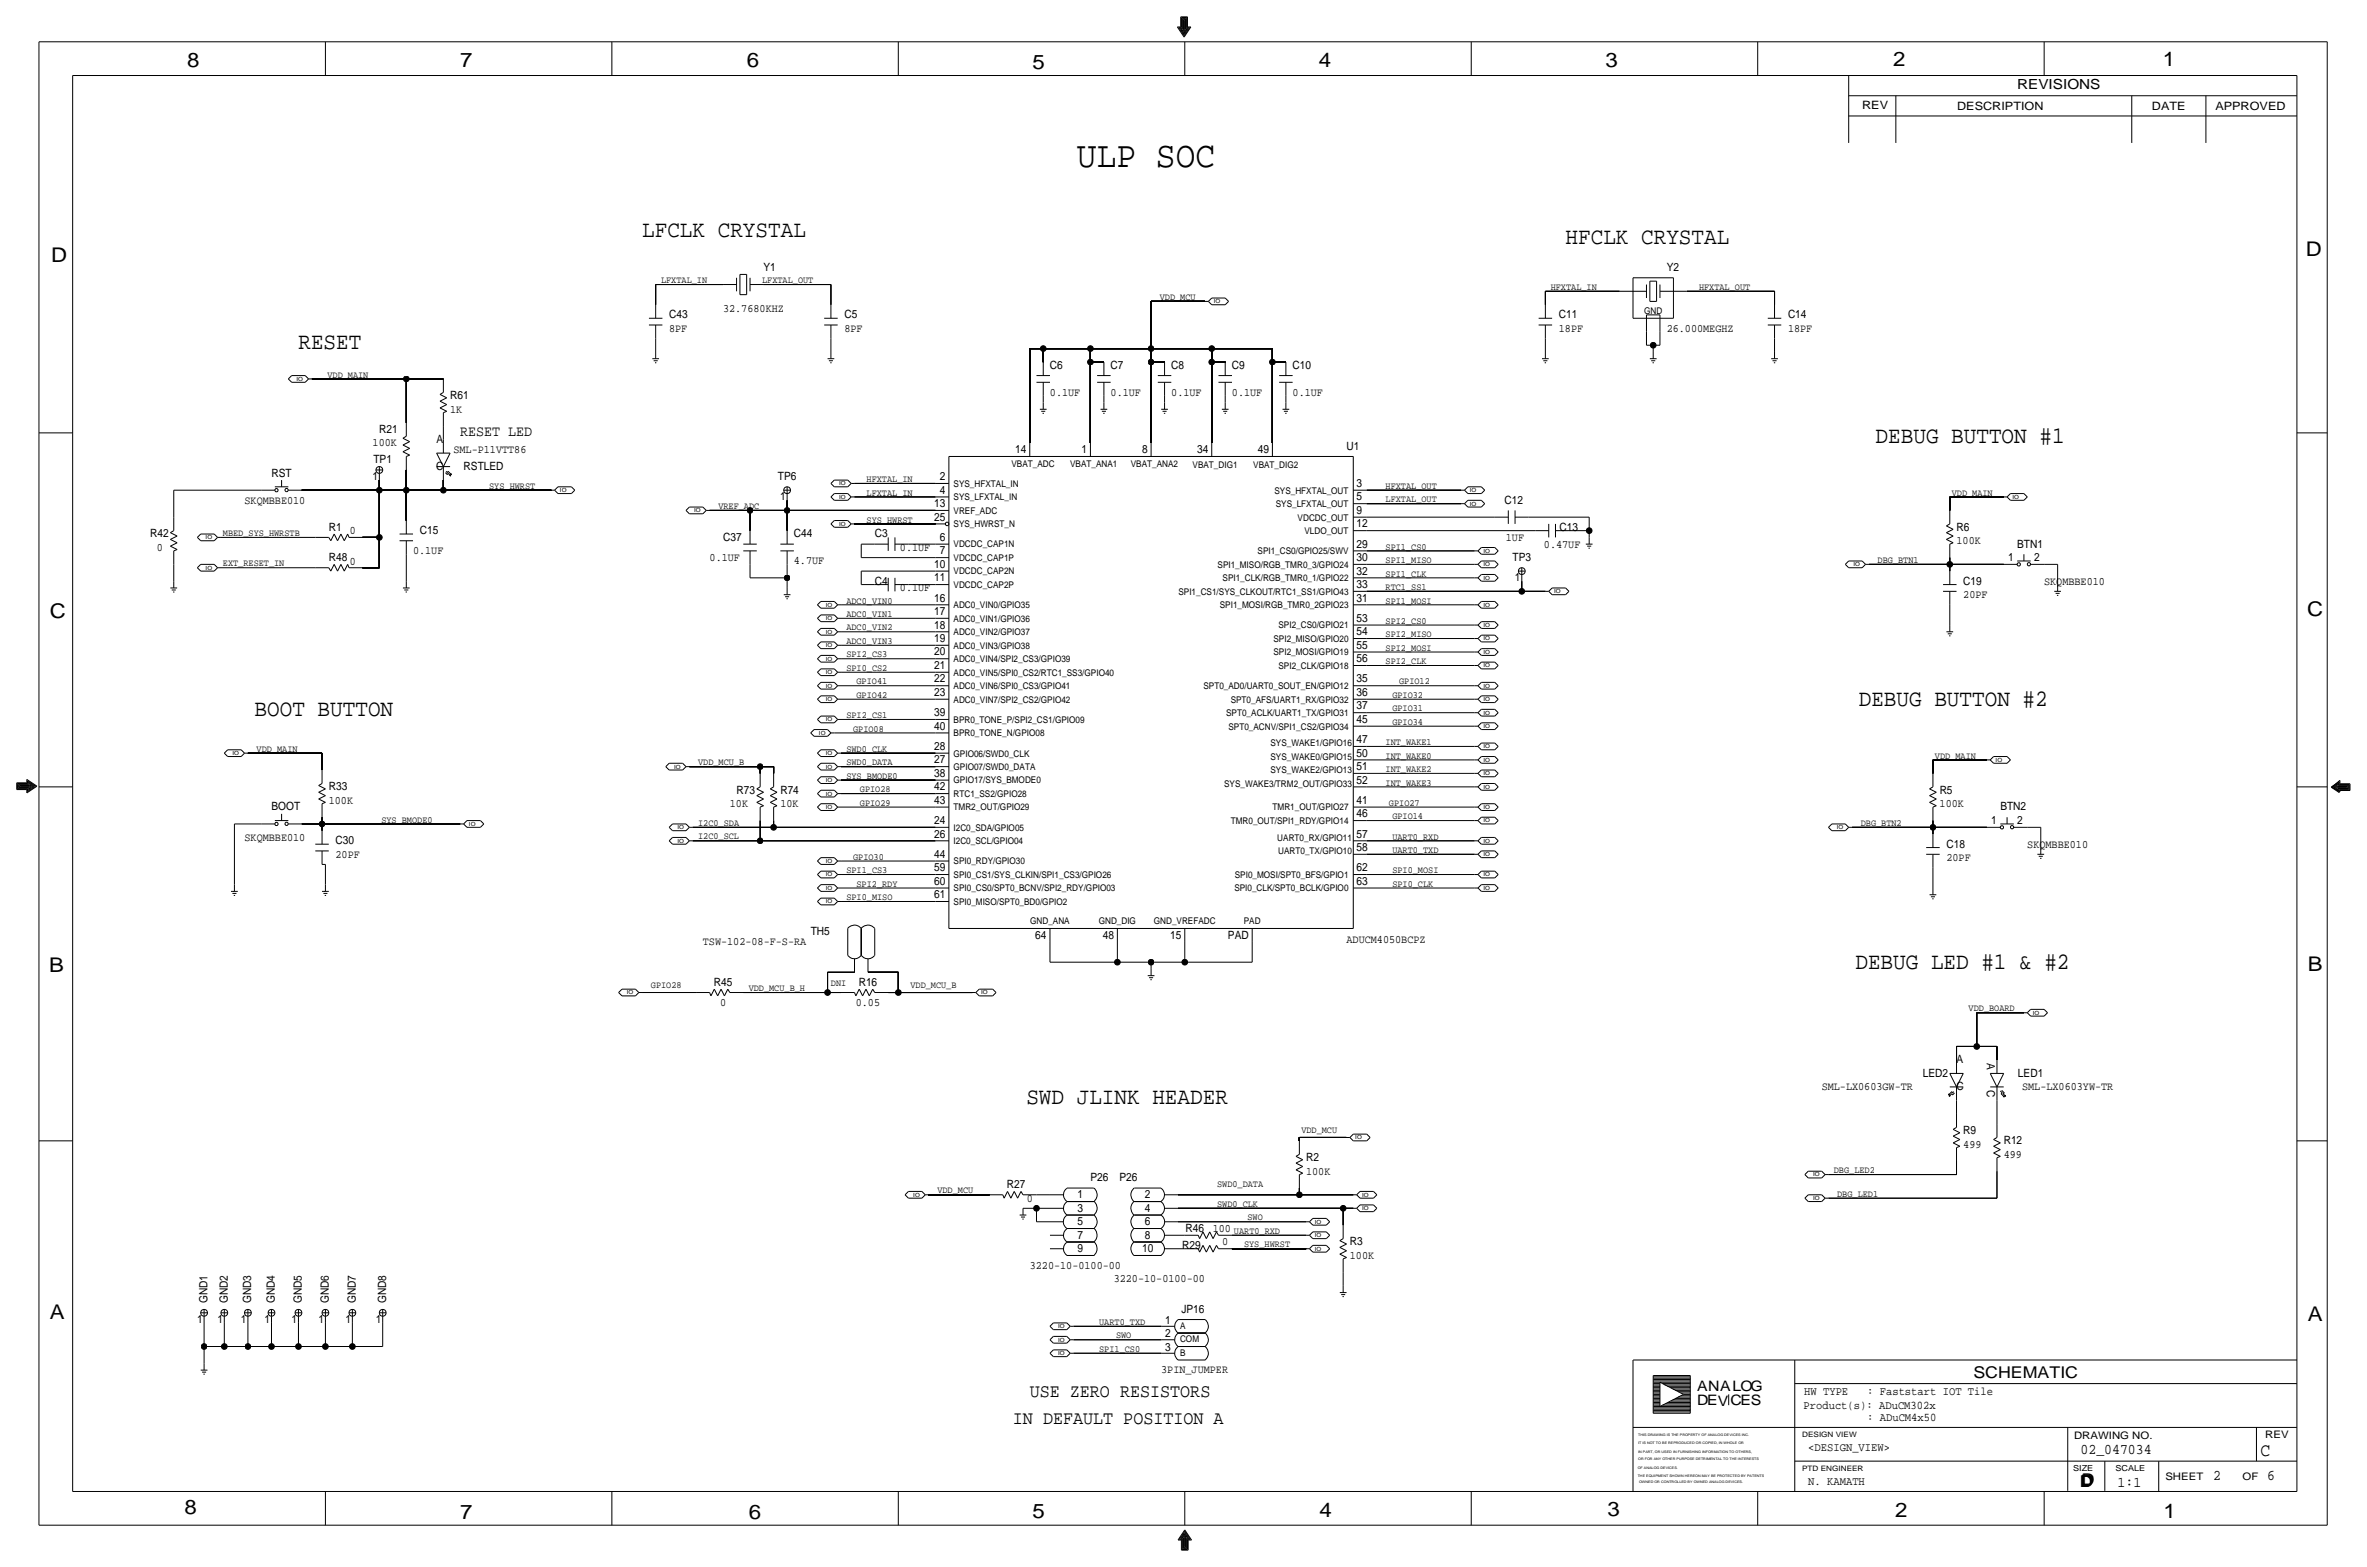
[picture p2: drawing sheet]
<svg xmlns="http://www.w3.org/2000/svg" width="892mm" height="590mm" viewBox="0 0 892 590" stroke-linecap="round" stroke-linejoin="round" font-family="sans-serif">
<defs><g id="words">
<text font-size="13.9" x="405.8" y="62.7">ULP SOC</text>
<g font-size="8.9">
<text x="242" y="89.4">LFCLK CRYSTAL</text>
<text x="590" y="91.9">HFCLK CRYSTAL</text>
<text x="112.5" y="131.3">RESET</text>
<text x="706.8" y="166.9">DEBUG BUTTON #1</text>
<text x="96" y="269.8">BOOT BUTTON</text>
<text x="700.5" y="265.9">DEBUG BUTTON #2</text>
<text x="699.2" y="365">DEBUG LED #1 &amp; #2</text>
<text x="386.8" y="415.8">SWD JLINK HEADER</text>
</g>
<g font-size="7.6">
<text x="70.6" y="25.4">8</text>
<text x="173.4" y="25.4">7</text>
<text x="281.4" y="25.1">6</text>
<text x="389.1" y="26.2">5</text>
<text x="497" y="25.4">4</text>
<text x="605" y="25.1">3</text>
<text x="713.4" y="24.9">2</text>
<text x="815" y="24.9">1</text>
<text x="19.3" y="98.8">D</text>
<text x="868.9" y="96.5">D</text>
<text x="18.8" y="232.7">C</text>
<text x="869.4" y="232.1">C</text>
<text x="869.6" y="365.8">B</text>
<text x="18.5" y="366">B</text>
<text x="18.8" y="496.8">A</text>
<text x="869.6" y="497.6">A</text>
<text x="69.6" y="570.5">8</text>
<text x="173.4" y="572.3">7</text>
<text x="282.2" y="572.3">6</text>
<text x="389.1" y="571.7">5</text>
<text x="497.3" y="571.5">4</text>
<text x="605.7" y="571.2">3</text>
<text x="714.2" y="571.5">2</text>
<text x="815.3" y="572">1</text>
</g>
<g font-size="7.1">
<text x="388.1" y="526.3">USE ZERO RESISTORS</text>
<text x="381.7" y="536.4">IN DEFAULT POSITION A</text>
</g>
<text font-size="7" x="851.9" y="548.4">C</text>
<g font-size="6.1">
<text x="743.7" y="518.9">SCHEMATIC</text>
<text x="783.8" y="560.3">D</text>
<text x="784.3" y="559.8">D</text>
</g>
<g font-size="5.6">
<text x="173.4" y="164.3">RESET LED</text>
<text x="784" y="547.9">02_047034</text>
<text x="834.1" y="557.5">2</text>
<text x="854.4" y="557.5">6</text>
<text x="798" y="560.1">1:1</text>
</g>
<g font-size="5.4">
<text x="639.5" y="524.2">ANALOG</text>
<text x="639.5" y="529.3">DEV</text>
<text x="652.1" y="529.3">CES</text>
</g>
<text font-size="5.2" x="760.2" y="33.5">REVISIONS</text>
<g font-size="4.4">
<text x="679.9" y="525.5">HW TYPE</text>
<text x="703.6" y="525.5">: Faststart IOT Tile</text>
<text x="679.7" y="530.9">Product(s): ADuCM302x</text>
<text x="703.6" y="535.2">: ADuCM4x50</text>
<text x="681.4" y="546.6">&lt;DESIGN_VIEW&gt;</text>
<text x="681.4" y="559.3">N. KAMATH</text>
</g>
<g font-size="4.3">
<text x="701.8" y="41.1">REV</text>
<text x="737.6" y="41.4">DESCRIPTION</text>
<text x="811" y="41.4">DATE</text>
<text x="834.8" y="41.4">APPROVED</text>
<text x="287.7" y="102.1">Y1</text>
<text x="628.1" y="102.1">Y2</text>
<text x="252.2" y="119.9">C43</text>
<text x="272.5" y="117.3">32.7680KHZ</text>
<text x="318.2" y="119.9">C5</text>
<text x="587.4" y="119.9">C11</text>
<text x="673.8" y="119.9">C14</text>
<text x="252.2" y="125">8PF</text>
<text x="318.2" y="125">8PF</text>
<text x="587.4" y="125">18PF</text>
<text x="628.1" y="125">26.000MEGHZ</text>
<text x="673.8" y="125">18PF</text>
<text x="395.7" y="138.9">C6</text>
<text x="418.5" y="138.9">C7</text>
<text x="441.4" y="138.9">C8</text>
<text x="464.3" y="138.9">C9</text>
<text x="487.1" y="138.9">C10</text>
<text x="395.7" y="149.1">0.1UF</text>
<text x="418.5" y="149.1">0.1UF</text>
<text x="441.4" y="149.1">0.1UF</text>
<text x="464.3" y="149.1">0.1UF</text>
<text x="487.1" y="149.1">0.1UF</text>
<text x="169.6" y="155.5">1K</text>
<text x="169.6" y="150.4">R61</text>
<text x="143" y="163.1">R21</text>
<text x="164.5" y="166.9">A</text>
<text x="140.4" y="168.1">100K</text>
<text x="170.9" y="170.7">SML-P11VTT86</text>
<text x="382.5" y="170.7">14</text>
<text x="407.5" y="170.7">1</text>
<text x="430.4" y="170.7">8</text>
<text x="451.1" y="170.7">34</text>
<text x="474" y="170.7">49</text>
<text x="507.4" y="169.4">U1</text>
<text x="102.3" y="179.6">RST</text>
<text x="140.7" y="174.5">TP1</text>
<text x="164.3" y="177">C</text>
<text x="174.7" y="177">RSTLED</text>
<text x="140.3" y="180.9">1</text>
<text x="293.1" y="180.8">TP6</text>
<text x="354.2" y="186">4</text>
<text x="354.2" y="180.9">2</text>
<text x="511.2" y="183.4">3</text>
<text x="92.2" y="189.7">SKQMBBE010</text>
<text x="294" y="188.5">1</text>
<text x="352.1" y="191">13</text>
<text x="511.2" y="188.5">5</text>
<text x="566.9" y="189.7">C12</text>
<text x="352.1" y="196.1">25</text>
<text x="511.2" y="193.6">9</text>
<text x="56.6" y="202.4">R42</text>
<text x="123.9" y="199.9">R1</text>
<text x="134.1" y="198.6" transform="rotate(-180 134.1 198.6)">0</text>
<text x="158.2" y="201.2">C15</text>
<text x="272.5" y="203.7">C37</text>
<text x="299.2" y="202.4">C44</text>
<text x="329.7" y="202.4">C3</text>
<text x="354.2" y="203.7">6</text>
<text x="511.2" y="198.6">12</text>
<text x="567.5" y="203.7">1UF</text>
<text x="587.7" y="199.9">C13</text>
<text x="737.3" y="199.9">R6</text>
<text x="59.1" y="207.5">0</text>
<text x="155.7" y="208.8">0.1UF</text>
<text x="339.2" y="207.5">0.1UF</text>
<text x="354.2" y="208.8">7</text>
<text x="511.2" y="206.3">29</text>
<text x="581.8" y="206.3">0.47UF</text>
<text x="737.3" y="205">100K</text>
<text x="760.2" y="206.2">BTN1</text>
<text x="123.9" y="211.3">R48</text>
<text x="134.1" y="210.1" transform="rotate(-180 134.1 210.1)">0</text>
<text x="267.4" y="211.3">0.1UF</text>
<text x="299.2" y="212.6">4.7UF</text>
<text x="352.1" y="213.9">10</text>
<text x="511.2" y="211.4">30</text>
<text x="570" y="211.3">TP3</text>
<text x="756.8" y="211.3">1</text>
<text x="766.5" y="211.3">2</text>
<text x="329.7" y="220.2">C4</text>
<text x="352.1" y="219">11</text>
<text x="511.2" y="221.5">33</text>
<text x="511.2" y="216.4">32</text>
<text x="570.8" y="218.9">1</text>
<text x="739.9" y="220.2">C19</text>
<text x="770.3" y="220.2">SKQMBBE010</text>
<text x="339.2" y="222.8">0.1UF</text>
<text x="352.1" y="226.6">16</text>
<text x="511.2" y="226.6">31</text>
<text x="739.8" y="225.3">20PF</text>
<text x="352.1" y="231.7">17</text>
<text x="352.1" y="236.8">18</text>
<text x="511.2" y="239.3">54</text>
<text x="511.2" y="234.2">53</text>
<text x="352.1" y="241.8">19</text>
<text x="511.2" y="244.4">55</text>
<text x="352.1" y="252">21</text>
<text x="352.1" y="246.9">20</text>
<text x="511.2" y="249.5">56</text>
<text x="352.1" y="257.1">22</text>
<text x="511.2" y="257.1">35</text>
<text x="352.1" y="262.2">23</text>
<text x="511.2" y="262.2">36</text>
<text x="352.1" y="269.8">39</text>
<text x="511.2" y="267.2">37</text>
<text x="352.1" y="274.9">40</text>
<text x="511.2" y="272.3">45</text>
<text x="511.2" y="279.9">47</text>
<text x="352.1" y="287.6">27</text>
<text x="352.1" y="282.5">28</text>
<text x="511.2" y="285">50</text>
<text x="352.1" y="292.6">38</text>
<text x="511.2" y="290.1">51</text>
<text x="123.9" y="297.7">R33</text>
<text x="277.6" y="299">R73</text>
<text x="294.1" y="299">R74</text>
<text x="352.1" y="297.7">42</text>
<text x="511.2" y="295.2">52</text>
<text x="731" y="299">R5</text>
<text x="102.3" y="305.3">BOOT</text>
<text x="123.9" y="302.8">100K</text>
<text x="275" y="304">10K</text>
<text x="294.1" y="304">10K</text>
<text x="352.1" y="302.8">43</text>
<text x="511.2" y="302.8">41</text>
<text x="731" y="304">100K</text>
<text x="753.8" y="305.3">BTN2</text>
<text x="352.1" y="310.4">24</text>
<text x="511.2" y="307.9">46</text>
<text x="750.4" y="310.4">1</text>
<text x="760.2" y="310.4">2</text>
<text x="92.2" y="316.7">SKQMBBE010</text>
<text x="352.1" y="315.5">26</text>
<text x="511.2" y="315.5">57</text>
<text x="126.4" y="323.1">20PF</text>
<text x="126.4" y="318">C30</text>
<text x="352.1" y="323.1">44</text>
<text x="511.2" y="320.6">58</text>
<text x="733.5" y="319.3">C18</text>
<text x="764" y="319.3">SKQMBBE010</text>
<text x="352.1" y="328.2">59</text>
<text x="511.2" y="328.2">62</text>
<text x="733.5" y="324.4">20PF</text>
<text x="352.1" y="333.3">60</text>
<text x="511.2" y="333.3">63</text>
<text x="352.1" y="338.4">61</text>
<text x="305.5" y="352.3">TH5</text>
<text x="390.2" y="353.6">64</text>
<text x="415.6" y="353.6">48</text>
<text x="441" y="353.6">15</text>
<text x="462.7" y="353.6">PAD</text>
<text x="264.9" y="356.1">TSW-102-08-F-S-RA</text>
<text x="507.4" y="355.1">ADUCM4050BCPZ</text>
<text x="269" y="371.4">R45</text>
<text x="323.6" y="371.4">R16</text>
<text x="271.3" y="379">0</text>
<text x="322.5" y="379">0.05</text>
<text x="737.3" y="400.6">A</text>
<text x="748.7" y="400.5" transform="rotate(90 748.7 400.5)">A</text>
<text x="724.6" y="405.6">LED2</text>
<text x="760.5" y="405.6">LED1</text>
<text x="686.5" y="410.7">SML-LX0603GW-TR</text>
<text x="737.3" y="410.7">C</text>
<text x="748.7" y="410.7" transform="rotate(90 748.7 410.7)">C</text>
<text x="762" y="410.7">SML-LX0603YW-TR</text>
<text x="739.9" y="427.2">R9</text>
<text x="755.1" y="431">R12</text>
<text x="492.2" y="437.4">R2</text>
<text x="739.8" y="432.3">499</text>
<text x="755.1" y="436.1">499</text>
<text x="492.2" y="442.5">100K</text>
<text x="379.5" y="447.6">R27</text>
<text x="410.9" y="445">P26</text>
<text x="421.9" y="445">P26</text>
<text x="386.9" y="452.6">0</text>
<text x="406" y="451.4">1</text>
<text x="431.4" y="451.4">2</text>
<text x="406" y="461.5">5</text>
<text x="406" y="456.5">3</text>
<text x="431.4" y="461.5">6</text>
<text x="431.4" y="456.4">4</text>
<text x="406" y="466.6">7</text>
<text x="431.4" y="466.6">8</text>
<text x="446.8" y="464.1">R46</text>
<text x="457" y="464.1">100</text>
<text x="406" y="471.7">9</text>
<text x="430.4" y="471.7">10</text>
<text x="445.5" y="470.4">R29</text>
<text x="460.6" y="469.1">0</text>
<text x="508.7" y="469.1">R3</text>
<text x="388.1" y="478">3220-10-0100-00</text>
<text x="508.7" y="474.2">100K</text>
<text x="419.7" y="483.1">3220-10-0100-00</text>
<text x="78.2" y="491" transform="rotate(-90 78.2 491)">GND1</text>
<text x="85.8" y="491" transform="rotate(-90 85.8 491)">GND2</text>
<text x="94.7" y="491" transform="rotate(-90 94.7 491)">GND3</text>
<text x="103.6" y="491" transform="rotate(-90 103.6 491)">GND4</text>
<text x="113.7" y="491" transform="rotate(-90 113.7 491)">GND5</text>
<text x="123.9" y="491" transform="rotate(-90 123.9 491)">GND6</text>
<text x="134.1" y="491" transform="rotate(-90 134.1 491)">GND7</text>
<text x="145.5" y="491" transform="rotate(-90 145.5 491)">GND8</text>
<text x="445.2" y="494.5">JP16</text>
<text x="74.3" y="498.3">1</text>
<text x="81.9" y="498.3">1</text>
<text x="90.8" y="498.3">1</text>
<text x="99.7" y="498.3">1</text>
<text x="109.8" y="498.3">1</text>
<text x="120" y="498.3">1</text>
<text x="130.2" y="498.3">1</text>
<text x="141.6" y="498.3">1</text>
<text x="439.1" y="503.7">2</text>
<text x="439.1" y="498.6">1</text>
<text x="439.1" y="508.8">3</text>
<text x="437.6" y="517.4">3PIN_JUMPER</text>
</g>
<g font-size="3.9">
<text x="781.6" y="542.1">DRAWING NO.</text>
<text x="853.6" y="541.8">REV</text>
<text x="816" y="557.4">SHEET</text>
<text x="845.1" y="557.5">OF</text>
</g>
<g font-size="3.6">
<text x="249.1" y="106.7">LFXTAL_IN</text>
<text x="287.2" y="106.7">LFXTAL_OUT</text>
<text x="437.1" y="113">VDD_MCU</text>
<text x="584.4" y="109.2">HFXTAL_IN</text>
<text x="640.3" y="109.2">HFXTAL_OUT</text>
<text x="123.4" y="142.2">VDD_MAIN</text>
<text x="184.4" y="184.2">SYS_HWRST</text>
<text x="326.6" y="181.6">HFXTAL_IN</text>
<text x="522.2" y="184.2">HFXTAL_OUT</text>
<text x="270.7" y="191.8">VREF_ADC</text>
<text x="326.6" y="186.7">LFXTAL_IN</text>
<text x="522.2" y="189.2">LFXTAL_OUT</text>
<text x="735.5" y="186.7">VDD_MAIN</text>
<text x="326.6" y="196.9">SYS_HWRST</text>
<text x="84" y="201.9">MBED_SYS_HWRSTB</text>
<text x="522.2" y="207">SPI1_CS0</text>
<text x="84" y="213.4">EXT_RESET_IN</text>
<text x="522.2" y="212.1">SPI1_MISO</text>
<text x="707.6" y="212.1">DBG_BTN1</text>
<text x="522.2" y="217.2">SPI1_CLK</text>
<text x="319" y="227.3">ADC0_VIN0</text>
<text x="522.2" y="227.3">SPI1_MOSI</text>
<text x="522.2" y="222.3">RTC1_SS1</text>
<text x="319" y="232.4">ADC0_VIN1</text>
<text x="319" y="237.5">ADC0_VIN2</text>
<text x="522.2" y="235">SPI2_CS0</text>
<text x="319" y="242.6">ADC0_VIN3</text>
<text x="522.2" y="240.1">SPI2_MISO</text>
<text x="522.2" y="245.1">SPI2_MOSI</text>
<text x="319" y="247.7">SPI2_CS3</text>
<text x="522.2" y="250.2">SPI2_CLK</text>
<text x="319" y="252.7">SPI0_CS2</text>
<text x="322.8" y="257.8">GPIO41</text>
<text x="527.2" y="257.8">GPIO12</text>
<text x="322.8" y="262.9">GPIO42</text>
<text x="524.7" y="262.9">GPIO32</text>
<text x="524.7" y="268">GPIO31</text>
<text x="319" y="270.5">SPI2_CS1</text>
<text x="321.5" y="275.6">GPIO08</text>
<text x="524.7" y="273.1">GPIO34</text>
<text x="522.2" y="280.7">INT_WAKE1</text>
<text x="96.7" y="283.2">VDD_MAIN</text>
<text x="319" y="283.2">SWD0_CLK</text>
<text x="522.2" y="285.8">INT_WAKE0</text>
<text x="729.2" y="285.8">VDD_MAIN</text>
<text x="263.1" y="288.3">VDD_MCU_B</text>
<text x="319" y="288.3">SWD0_DATA</text>
<text x="319" y="293.4">SYS_BMODE0</text>
<text x="522.2" y="290.9">INT_WAKE2</text>
<text x="324" y="298.5">GPIO28</text>
<text x="522.2" y="295.9">INT_WAKE3</text>
<text x="324" y="303.6">GPIO29</text>
<text x="523.4" y="303.6">GPIO27</text>
<text x="143.7" y="309.9">SYS_BMODE0</text>
<text x="263.1" y="311.2">I2C0_SDA</text>
<text x="524.7" y="308.6">GPIO14</text>
<text x="701.2" y="311.2">DBG_BTN2</text>
<text x="263.1" y="316.2">I2C0_SCL</text>
<text x="524.7" y="316.3">UART0_RXD</text>
<text x="321.5" y="323.9">GPIO30</text>
<text x="524.7" y="321.3">UART0_TXD</text>
<text x="319" y="329">SPI1_CS3</text>
<text x="524.7" y="329">SPI0_MOSI</text>
<text x="322.8" y="334">SPI2_RDY</text>
<text x="524.7" y="334.1">SPI0_CLK</text>
<text x="319" y="339.1">SPI0_MISO</text>
<text x="313.1" y="371.3">DNI</text>
<text x="245.3" y="372.1">GPIO28</text>
<text x="282.1" y="373.4">VDD_MCU_B_H</text>
<text x="343.1" y="372.1">VDD_MCU_B</text>
<text x="741.9" y="381">VDD_BOARD</text>
<text x="490.4" y="426.7">VDD_MCU</text>
<text x="691.1" y="442">DBG_LED2</text>
<text x="353.3" y="449.6">VDD_MCU</text>
<text x="458.7" y="447">SWD0_DATA</text>
<text x="458.7" y="454.7">SWD0_CLK</text>
<text x="692.3" y="450.9">DBG_LED1</text>
<text x="470.1" y="459.7">SWO</text>
<text x="465" y="464.8">UART0_RXD</text>
<text x="468.8" y="469.9">SYS_HWRST</text>
<text x="414.2" y="499.1">UART0_TXD</text>
<text x="414.2" y="509.3">SPI1_CS0</text>
<text x="420.6" y="504.2">SWO</text>
</g>
<g font-size="3.5">
<text x="619.6" y="118.1">GND</text>
<text x="381.2" y="175.8">VBAT_ADC</text>
<text x="403.3" y="175.8">VBAT_ANA1</text>
<text x="426.1" y="175.8">VBAT_ANA2</text>
<text x="449.4" y="176.3">VBAT_DIG1</text>
<text x="472.3" y="176.3">VBAT_DIG2</text>
<text x="359.4" y="183.4">SYS_HFXTAL_IN</text>
<text x="480.3" y="185.9">SYS_HFXTAL_OUT</text>
<text x="359.4" y="188.5">SYS_LFXTAL_IN</text>
<text x="480.8" y="191">SYS_LFXTAL_OUT</text>
<text x="359.4" y="193.5">VREF_ADC</text>
<text x="489" y="196.1">VDCDC_OUT</text>
<text x="359.4" y="198.6">SYS_HWRST_N</text>
<text x="491.6" y="201.2">VLDO_OUT</text>
<text x="359.4" y="206.2">VDCDC_CAP1N</text>
<text x="473.9" y="208.8">SPI1_CS0/GPIO25/SWV</text>
<text x="359.4" y="211.3">VDCDC_CAP1P</text>
<text x="458.8" y="213.9">SPI1_MISO/RGB_TMR0_3/GPIO24</text>
<text x="359.4" y="221.5">VDCDC_CAP2P</text>
<text x="359.4" y="216.4">VDCDC_CAP2N</text>
<text x="460.7" y="218.9">SPI1_CLK/RGB_TMR0_1/GPIO22</text>
<text x="444.1" y="224">SPI1_CS1/SYS_CLKOUT/RTC1_SS1/GPIO43</text>
<text x="359.4" y="229.1">ADC0_VIN0/GPIO35</text>
<text x="459.7" y="229.1">SPI1_MOSI/RGB_TMR0_2GPIO23</text>
<text x="359.4" y="239.3">ADC0_VIN2/GPIO37</text>
<text x="359.4" y="234.2">ADC0_VIN1/GPIO36</text>
<text x="481.8" y="236.7">SPI2_CS0/GPIO21</text>
<text x="359.4" y="244.3">ADC0_VIN3/GPIO38</text>
<text x="479.9" y="241.8">SPI2_MISO/GPIO20</text>
<text x="359.4" y="249.4">ADC0_VIN4/SPI2_CS3/GPIO39</text>
<text x="479.9" y="246.9">SPI2_MOSI/GPIO19</text>
<text x="481.8" y="252">SPI2_CLK/GPIO18</text>
<text x="359.4" y="254.5">ADC0_VIN5/SPI0_CS2/RTC1_SS3/GPIO40</text>
<text x="359.4" y="259.6">ADC0_VIN6/SPI0_CS3/GPIO41</text>
<text x="453.5" y="259.6">SPT0_AD0/UART0_SOUT_EN/GPIO12</text>
<text x="359.4" y="264.7">ADC0_VIN7/SPI2_CS2/GPIO42</text>
<text x="462.1" y="269.7">SPT0_ACLK/UART1_TX/GPIO31</text>
<text x="463.8" y="264.7">SPT0_AFS/UART1_RX/GPIO32</text>
<text x="359.4" y="272.3">BPR0_TONE_P/SPI2_CS1/GPIO09</text>
<text x="462.9" y="274.8">SPT0_ACNV/SPI1_CS2/GPIO34</text>
<text x="359.4" y="277.4">BPR0_TONE_N/GPIO08</text>
<text x="478.8" y="281.2">SYS_WAKE1/GPIO16</text>
<text x="359.4" y="285">GPIO06/SWD0_CLK</text>
<text x="478.8" y="286.3">SYS_WAKE0/GPIO15</text>
<text x="359.4" y="290.1">GPIO07/SWD0_DATA</text>
<text x="478.8" y="291.3">SYS_WAKE2/GPIO13</text>
<text x="359.4" y="295.1">GPIO17/SYS_BMODE0</text>
<text x="461.3" y="296.4">SYS_WAKE3/TRM2_OUT/GPIO33</text>
<text x="359.4" y="305.3">TMR2_OUT/GPIO29</text>
<text x="359.4" y="300.2">RTC1_SS2/GPIO28</text>
<text x="479.6" y="305.3">TMR1_OUT/GPIO27</text>
<text x="463.8" y="310.4">TMR0_OUT/SPI1_RDY/GPIO14</text>
<text x="359.4" y="312.9">I2C0_SDA/GPIO05</text>
<text x="481.4" y="316.7">UART0_RX/GPIO11</text>
<text x="359.4" y="318">I2C0_SCL/GPIO04</text>
<text x="481.7" y="321.8">UART0_TX/GPIO10</text>
<text x="359.4" y="325.6">SPI0_RDY/GPIO30</text>
<text x="359.4" y="335.8">SPI0_CS0/SPT0_BCNV/SPI2_RDY/GPIO03</text>
<text x="359.4" y="330.7">SPI0_CS1/SYS_CLKIN/SPI1_CS3/GPIO26</text>
<text x="465.2" y="335.8">SPI0_CLK/SPT0_BCLK/GPIO0</text>
<text x="465.3" y="330.7">SPI0_MOSI/SPT0_BFS/GPIO1</text>
<text x="359.4" y="340.9">SPI0_MISO/SPT0_BD0/GPIO2</text>
<text x="388.2" y="348">GND_ANA</text>
<text x="414.1" y="348">GND_DIG</text>
<text x="434.8" y="348">GND_VREFADC</text>
<text x="468.7" y="348">PAD</text>
<text x="444.7" y="500.6">A</text>
<text x="444.7" y="505.7">COM</text>
<text x="444.7" y="510.8">B</text>
</g>
<g font-size="3.1">
<text x="781.3" y="554">SIZE</text>
<text x="797.3" y="554">SCALE</text>
</g>
<g font-size="2.8">
<text x="679.1" y="541.3">DESIGN VIEW</text>
<text x="679.1" y="554">PTD ENGINEER</text>
</g>
<g font-size="2.1">
<text x="457.4" y="114.2">IO</text>
<text x="111.8" y="143.5">IO</text>
<text x="211" y="185.4">IO</text>
<text x="316.2" y="182.8">IO</text>
<text x="553.9" y="185.4">IO</text>
<text x="316.2" y="187.9">IO</text>
<text x="553.9" y="190.4">IO</text>
<text x="758.4" y="187.9">IO</text>
<text x="261.6" y="193">IO</text>
<text x="77.5" y="203.1">IO</text>
<text x="316.2" y="198.1">IO</text>
<text x="559" y="208.2">IO</text>
<text x="77.5" y="214.6">IO</text>
<text x="559" y="213.3">IO</text>
<text x="698.5" y="213.3">IO</text>
<text x="559" y="218.4">IO</text>
<text x="585.7" y="223.5">IO</text>
<text x="311.2" y="228.5">IO</text>
<text x="311.2" y="233.6">IO</text>
<text x="559" y="228.5">IO</text>
<text x="311.2" y="238.7">IO</text>
<text x="559" y="236.2">IO</text>
<text x="311.2" y="243.8">IO</text>
<text x="559" y="241.2">IO</text>
<text x="311.2" y="248.9">IO</text>
<text x="559" y="246.3">IO</text>
<text x="559" y="251.4">IO</text>
<text x="311.2" y="253.9">IO</text>
<text x="311.2" y="259">IO</text>
<text x="559" y="259">IO</text>
<text x="311.2" y="264.1">IO</text>
<text x="559" y="264.1">IO</text>
<text x="559" y="269.2">IO</text>
<text x="311.2" y="271.7">IO</text>
<text x="559" y="274.3">IO</text>
<text x="308.6" y="276.8">IO</text>
<text x="559" y="281.9">IO</text>
<text x="87.6" y="284.4">IO</text>
<text x="311.2" y="284.4">IO</text>
<text x="559" y="287">IO</text>
<text x="752" y="287">IO</text>
<text x="254" y="289.5">IO</text>
<text x="311.2" y="289.5">IO</text>
<text x="559" y="292">IO</text>
<text x="311.2" y="299.7">IO</text>
<text x="311.2" y="294.6">IO</text>
<text x="559" y="297.1">IO</text>
<text x="311.2" y="304.7">IO</text>
<text x="559" y="304.7">IO</text>
<text x="176.7" y="311.1">IO</text>
<text x="559" y="309.8">IO</text>
<text x="255.3" y="317.4">IO</text>
<text x="255.3" y="312.4">IO</text>
<text x="559" y="317.4">IO</text>
<text x="692.2" y="312.4">IO</text>
<text x="559" y="322.5">IO</text>
<text x="311.2" y="325.1">IO</text>
<text x="311.2" y="330.1">IO</text>
<text x="311.2" y="335.2">IO</text>
<text x="559" y="330.1">IO</text>
<text x="559" y="335.2">IO</text>
<text x="311.2" y="340.3">IO</text>
<text x="236.2" y="374.6">IO</text>
<text x="369.8" y="374.6">IO</text>
<text x="766" y="382.2">IO</text>
<text x="510.7" y="429.2">IO</text>
<text x="683.3" y="443.2">IO</text>
<text x="344.2" y="450.8">IO</text>
<text x="513.3" y="450.8">IO</text>
<text x="513.3" y="455.9">IO</text>
<text x="683.3" y="452.1">IO</text>
<text x="495.5" y="461">IO</text>
<text x="495.5" y="466">IO</text>
<text x="495.5" y="471.1">IO</text>
<text x="398.8" y="500.3">IO</text>
<text x="398.8" y="505.4">IO</text>
<text x="398.8" y="510.5">IO</text>
</g>
<g font-size="1.3">
<text x="617.3" y="541.1">THIS DRAWING IS THE PROPERTY OF ANALOG DEVICES INC.</text>
<text x="617.3" y="543.9">IT IS NOT TO BE REPRODUCED OR COPIED, IN WHOLE OR</text>
<text x="617.3" y="547.2">IN PART, OR USED IN FURNISHING INFORMATION TO OTHERS,</text>
<text x="617.3" y="550">OR FOR ANY OTHER PURPOSE DETRIMENTAL TO THE INTERESTS</text>
<text x="617.2" y="553.2">OF ANALOG DEVICES.</text>
<text x="617.2" y="556.3">THE EQUIPMENT SHOWN HEREON MAY BE PROTECTED BY PATENTS</text>
<text x="617.7" y="558.8">OWNED OR CONTROLLED BY OWNED ANALOG DEVICES.</text>
</g>
</g></defs>
<!-- layer: Nets -->
<g fill="none" stroke="#000" stroke-width=".38">
<path d="M247.1 107.2v7.6zM247.1 107.2h25.4zM287.7 107.2h25.4zM313.1 107.2v7.6zM433.8 113.5h20.3zM433.8 113.5v17.8zM582.4 109.7h27.9zM582.4 109.7v5.1zM635.7 109.7h33zM668.7 109.7v5.1zM247.1 127.5v5.1zM313.1 127.5v5.1z"/>
<path d="M388.1 131.3v35.6zM388.1 131.3h5zM393.1 131.3v5.1zM393.1 131.3h17.8zM410.9 136.4v30.5zM410.9 136.4h5.1zM410.9 131.3v5.1zM410.9 131.3h22.9zM433.8 136.4v30.5zM433.8 136.4h5.1zM433.8 131.3v5.1zM433.8 131.3h22.8z"/>
<path d="M456.6 136.4v30.5zM456.6 136.4h5.1zM456.6 131.3v5.1zM456.6 131.3h22.9zM479.5 136.4v30.5zM479.5 131.3v5.1zM479.5 136.4h5.1zM582.4 127.5v5.1zM620.5 125v5zM620.5 130h2.5zM623 130v2.6zM623 130h2.6z"/>
<path d="M625.6 125v5zM668.7 127.5v5.1zM117.6 142.7h35.5zM153.1 142.7v16.6zM153.1 142.7h14zM393.1 149.1v2.5zM416 149.1v2.5zM438.9 149.1v2.5zM461.7 149.1v2.5zM484.6 149.1v2.5zM153.1 177v7.7zM167.1 160.5v5.1z"/>
<path d="M65.5 184.7v10.1zM65.5 184.7h33zM113.7 184.7h29.3zM143 180.8v3.9zM143 184.7h10.1zM143 184.7v17.7zM153.1 184.7h14zM153.1 184.7v11.4zM167.1 184.7h40.6zM167.1 180.8v3.9zM267.4 192.3h15.3zM282.7 192.3h13.9z"/>
<path d="M282.7 192.3v7.6zM296.6 192.3v7.6zM296.6 188.5v3.8zM296.6 192.3h55.9zM322 182.1h30.5zM322 187.2h30.5zM322 197.4h30.5zM515.1 194.8h48.2zM515.1 199.9h63.5zM515.1 184.7h35.5zM515.1 189.7h35.5zM576 194.8h22.9z"/>
<path d="M591.3 199.9h7.6zM598.9 199.9v2.5zM598.9 194.8v5.1zM734.8 187.2v5.1zM734.8 187.2h20.3zM65.5 212.6v6.3zM83.3 213.9h35.5zM83.3 202.4h35.5zM136.6 213.9h6.4zM136.6 202.4h6.4zM143 202.4v11.5zM153.1 208.8v10.1z"/>
<path d="M282.7 212.6v5.1zM282.7 217.7h13.9zM296.6 217.7v3.8zM296.6 212.6v5.1zM324.6 205v5.1zM324.6 205h5zM324.6 215.1v5.1zM324.6 210.1h27.9zM324.6 215.1h27.9zM342.3 205h10.2zM515.1 217.7h40.6zM515.1 207.5h40.6z"/>
<path d="M515.1 212.6h40.6zM573.5 218.9v3.9zM704.3 212.6h30.5zM734.8 212.6v2.5zM734.8 210.1v2.5zM734.8 212.6h20.3zM770.3 212.6h5.1zM775.4 212.6v7.6zM316.9 227.8h35.6zM316.9 232.9h35.6zM316.9 238h35.6zM324.6 220.2h5z"/>
<path d="M342.3 220.2h10.2zM515.1 227.8h40.6zM515.1 235.5h40.6zM515.1 222.8h58.4zM573.5 222.8h8.9zM734.8 227.8v7.7zM316.9 243.1h35.6zM316.9 253.2h35.6zM316.9 248.2h35.6zM316.9 258.3h35.6zM515.1 250.7h40.6zM515.1 240.5h40.6z"/>
<path d="M515.1 245.6h40.6zM515.1 258.3h40.6zM314.4 276.1h38.1zM316.9 271h35.6zM316.9 263.4h35.6zM515.1 268.5h40.6zM515.1 263.4h40.6zM515.1 273.6h40.6zM93.4 283.7h28zM121.4 283.7v6.4zM259.8 288.8h26.7zM286.5 288.8v2.5z"/>
<path d="M286.5 288.8h5zM291.5 288.8v2.5zM316.9 299h35.6zM316.9 283.7h35.6zM316.9 288.8h35.6zM316.9 293.9h35.6zM515.1 286.3h40.6zM515.1 281.2h40.6zM515.1 291.3h40.6zM515.1 296.4h40.6zM728.4 286.3v5zM728.4 286.3h20.3z"/>
<path d="M88.3 310.4v22.8zM88.3 310.4h10.2zM113.7 310.4h7.7zM121.4 310.4v2.5zM121.4 307.8v2.6zM121.4 310.4h52zM261.1 316.7h25.4zM261.1 311.7h30.4zM286.5 309.1v7.6zM286.5 316.7h66zM291.5 309.1v2.6zM291.5 311.7h61z"/>
<path d="M316.9 304h35.6zM515.1 316.7h40.6zM515.1 309.1h40.6zM515.1 304h40.6zM697.9 311.7h30.5zM728.4 311.7v2.5zM728.4 309.1v2.6zM728.4 311.7h20.3zM764 311.7h5.1zM769.1 311.7v7.6zM121.4 325.6h1.2zM122.6 325.6v7.6z"/>
<path d="M316.9 339.6h35.6zM316.9 324.4h35.6zM316.9 329.4h35.6zM316.9 334.5h35.6zM515.1 334.5h40.6zM515.1 329.4h40.6zM515.1 321.8h40.6zM728.4 326.9v7.6zM395.7 354.8v7.7zM421.1 354.8v7.7zM446.5 354.8v7.7zM471.9 354.8v7.7z"/>
<path d="M242 373.9h20.3zM280.1 373.9h31.8zM311.9 373.9h5zM311.9 366.3v7.6zM311.9 366.3h10.1zM327.1 366.3h11.4zM334.7 373.9h3.8zM338.5 373.9h28zM338.5 366.3v7.6zM395.7 362.5h25.4zM421.1 362.5h12.7zM433.8 362.5v2.5z"/>
<path d="M433.8 362.5h12.7zM446.5 362.5h25.4zM737.3 394.2v5.1zM737.3 394.2h7.6zM744.9 381.5h17.8zM744.9 394.2h7.7zM744.9 381.5v12.7zM752.6 394.2v5.1zM737.3 414.5v5.1zM752.6 414.5v8.9zM489.7 428.5v1.3zM489.7 428.5h17.7z"/>
<path d="M737.3 437.4v5.1zM350 450.1h22.8zM385.5 455.2h5.1zM390.6 450.1h5.1zM390.6 455.2v5zM390.6 455.2h5.1zM443.9 455.2h62.3zM443.9 450.1h45.8zM489.7 447.5v2.6zM489.7 450.1h20.3zM506.2 455.2v6.3zM506.2 455.2h3.8z"/>
<path d="M689.1 442.5h48.2zM689.1 451.4h63.5zM752.6 441.2v10.2zM390.6 460.2h5.1zM443.9 470.4h2.6zM443.9 465.3h2.6zM443.9 460.2h48.3zM464.3 470.4h27.9zM464.3 465.3h27.9zM506.2 479.3v5.1zM76.9 498.3v8.9zM84.5 498.3v8.9z"/>
<path d="M93.4 498.3v8.9zM102.3 498.3v8.9zM112.5 498.3v8.9zM122.6 498.3v8.9zM132.8 498.3v8.9zM144.2 498.3v8.9zM404.6 499.6h33zM76.9 507.2v6.4zM76.9 507.2h7.6zM84.5 507.2h8.9zM93.4 507.2h8.9zM102.3 507.2h10.2z"/>
<path d="M112.5 507.2h10.1zM122.6 507.2h10.2zM132.8 507.2h11.4zM404.6 509.8h33zM404.6 504.7h33z"/>
</g>
<g fill="#000" stroke="#000" stroke-width=".38">
<circle cx="393.1" cy="131.3" r="1.07"/>
<circle cx="410.9" cy="136.4" r="1.07"/>
<circle cx="410.9" cy="131.3" r="1.07"/>
<circle cx="433.8" cy="131.3" r="1.07"/>
<circle cx="433.8" cy="136.4" r="1.07"/>
<circle cx="456.6" cy="131.3" r="1.07"/>
<circle cx="456.6" cy="136.4" r="1.07"/>
<circle cx="479.5" cy="136.4" r="1.07"/>
<circle cx="623" cy="130" r="1.07"/>
<circle cx="153.1" cy="142.7" r="1.07"/>
<circle cx="143" cy="184.7" r="1.07"/>
<circle cx="153.1" cy="184.7" r="1.07"/>
<circle cx="167.1" cy="184.7" r="1.07"/>
<circle cx="282.7" cy="192.3" r="1.07"/>
<circle cx="296.6" cy="192.3" r="1.07"/>
<circle cx="598.9" cy="199.9" r="1.07"/>
<circle cx="143" cy="202.4" r="1.07"/>
<circle cx="296.6" cy="217.7" r="1.07"/>
<circle cx="734.8" cy="212.6" r="1.07"/>
<circle cx="573.5" cy="222.8" r="1.07"/>
<circle cx="286.5" cy="288.8" r="1.07"/>
<circle cx="121.4" cy="310.4" r="1.07"/>
<circle cx="286.5" cy="316.7" r="1.07"/>
<circle cx="291.5" cy="311.7" r="1.07"/>
<circle cx="728.4" cy="311.7" r="1.07"/>
<circle cx="311.9" cy="373.9" r="1.07"/>
<circle cx="338.5" cy="373.9" r="1.07"/>
<circle cx="421.1" cy="362.5" r="1.07"/>
<circle cx="433.8" cy="362.5" r="1.07"/>
<circle cx="446.5" cy="362.5" r="1.07"/>
<circle cx="744.9" cy="394.2" r="1.07"/>
<circle cx="390.6" cy="455.2" r="1.07"/>
<circle cx="489.7" cy="450.1" r="1.07"/>
<circle cx="506.2" cy="455.2" r="1.07"/>
<circle cx="76.9" cy="507.2" r="1.07"/>
<circle cx="84.5" cy="507.2" r="1.07"/>
<circle cx="93.4" cy="507.2" r="1.07"/>
<circle cx="102.3" cy="507.2" r="1.07"/>
<circle cx="112.5" cy="507.2" r="1.07"/>
<circle cx="122.6" cy="507.2" r="1.07"/>
<circle cx="132.8" cy="507.2" r="1.07"/>
</g>
<!-- layer: Components -->
<g fill="none" stroke="#000" stroke-width=".38">
<path d="M244.6 119.9h5zM247.1 114.8v5.1zM272.5 107.2h5.1zM277.6 104.6v5.1zM278.8 111h2.6zM278.8 103.4v7.6zM278.8 103.4h2.6zM281.4 103.4v7.6zM282.7 107.2h5zM282.7 104.6v5.1zM310.6 119.9h5.1zM313.1 114.8v5.1z"/>
<path d="M454.1 113.5h1.3zM455.4 113.5l1.2 1.3zM456.6 114.8h5.1zM456.6 112.3h5.1zM456.6 112.3l-1.2 1.2zM461.7 112.3l1.3 1.2zM463 113.5l-1.3 1.3zM579.8 119.9h5.1zM582.4 114.8v5.1zM610.3 109.7h5.1zM615.4 104.6h15.2zM615.4 109.7h5.1z"/>
<path d="M615.4 119.9h15.2zM615.4 104.6v15.3zM620.5 119.9v5.1zM620.5 118.6h5.1zM620.5 118.6v1.3zM620.5 107.2v5.1zM621.7 113.5h2.6zM621.7 105.9v7.6zM621.7 105.9h2.6zM624.3 105.9v7.6zM625.6 119.9v5.1zM625.6 118.6v1.3z"/>
<path d="M625.6 109.7h5zM625.6 107.2v5.1zM630.6 104.6v15.3zM630.6 109.7h5.1zM666.2 119.9h5.1zM668.7 114.8v5.1zM244.6 122.4h5zM247.1 122.4v5.1zM310.6 122.4h5.1zM313.1 122.4v5.1zM393.1 136.4v5.1zM416 136.4v5.1z"/>
<path d="M438.9 136.4v5.1zM461.7 136.4v5.1zM484.6 136.4v5.1zM579.8 122.4h5.1zM582.4 122.4v5.1zM666.2 122.4h5.1zM668.7 122.4v5.1zM108.7 142.7l1.2 1.3zM109.9 141.5l-1.2 1.2zM109.9 144h5.1zM109.9 141.5h5.1zM115 141.5l1.3 1.2z"/>
<path d="M116.3 142.7h1.3zM116.3 142.7l-1.3 1.3zM153.1 159.3v5zM165.8 148.6l2.6 1.3zM165.8 151.1l2.6 1.3zM165.8 153.7l2.6 1.2zM165.8 148.6l1.3-.8zM165.8 151.1l2.6-1.2zM165.8 153.7l2.6-1.3zM167.1 155.4v5.1zM167.1 142.7v5.1zM167.1 155.4l1.3-.5z"/>
<path d="M390.6 141.5h5.1zM390.6 144h5.1zM393.1 144v5.1zM413.5 141.5h5zM413.5 144h5zM416 144v5.1zM436.3 141.5h5.1zM436.3 144h5.1zM438.9 144v5.1zM459.2 141.5h5.1zM459.2 144h5.1zM461.7 144v5.1z"/>
<path d="M482 141.5h5.1zM482 144h5.1zM484.6 144v5.1zM141.7 177h2.5zM143 178.3v2.5zM143 175.8v2.5zM151.8 165.1l2.6 1.3zM151.8 167.6l2.6 1.3zM151.8 170.2l2.6 1.2zM151.8 165.1l1.3-.8zM151.8 167.6l2.6-1.2zM151.8 170.2l2.6-1.3z"/>
<path d="M153.1 172v5zM153.1 172l1.3-.5zM164.5 175.8h5.1zM164.5 170.7h5.1zM164.5 170.7l2.6 5.1zM167.1 175.8v5zM167.1 165.6v5.1zM167.8 178.1l.8 .7zM168.1 177.5l.5 .6zM168.9 177.5l-.3 .6zM168.9 178.3l-.3 .5zM168.9 177.5l1.2 1.3z"/>
<path d="M168.9 178.3l1 1zM169.4 179.1l.5 .2zM169.6 178.6l.5 .2zM169.6 170.7l-2.5 5.1zM169.6 178.8l.3 .5zM169.9 178.3l.2 .5zM357.6 172v177.8zM357.6 172h152.4zM388.1 166.9v5.1zM410.9 166.9v5.1zM433.8 166.9v5.1zM456.6 166.9v5.1z"/>
<path d="M479.5 166.9v5.1zM510 172v177.8zM65.5 194.8v5.1zM98.5 184.7h5.1zM103.6 183.4h5.1zM106.1 180.8v2.6zM108.7 184.7h5zM153.1 196.1v5.1zM207.7 184.7h1.3zM209 184.7l1.3 1.2zM210.3 185.9h5zM210.3 183.4h5z"/>
<path d="M210.3 183.4l-1.3 1.3zM215.3 183.4l1.3 1.3zM216.6 184.7l-1.3 1.2zM258.5 192.3l1.3 1.2zM259.8 193.5h5.1zM259.8 191h5.1zM259.8 191l-1.3 1.3zM264.9 191l1.2 1.3zM266.1 192.3h1.3zM266.1 192.3l-1.2 1.2zM282.7 199.9v5.1zM295.4 184.7h2.5z"/>
<path d="M296.6 199.9v5.1zM296.6 185.9v2.6zM296.6 183.4v2.5zM313.1 187.2l1.3 1.3zM313.1 182.1l1.3 1.3zM313.1 197.4l1.3 1.2zM314.4 188.5h5.1zM314.4 185.9h5.1zM314.4 183.4h5.1zM314.4 180.8h5.1zM314.4 198.6h5.1zM314.4 196.1h5.1z"/>
<path d="M314.4 185.9l-1.3 1.3zM314.4 180.8l-1.3 1.3zM314.4 196.1l-1.3 1.3zM319.5 185.9l1.3 1.3zM319.5 180.8l1.3 1.3zM319.5 196.1l1.3 1.3zM320.8 187.2h1.2zM320.8 187.2l-1.3 1.3zM320.8 182.1h1.2zM320.8 182.1l-1.3 1.3zM320.8 197.4h1.2zM320.8 197.4l-1.3 1.2z"/>
<path d="M352.5 197.4h3.8zM352.5 192.3h5.1zM352.5 187.2h5.1zM352.5 182.1h5.1zM510 199.9h5.1zM510 194.8h5.1zM510 189.7h5.1zM510 184.7h5.1zM550.6 189.7h1.3zM550.6 184.7h1.3zM551.9 189.7l1.3-1.2zM551.9 189.7l1.3 1.3z"/>
<path d="M551.9 184.7l1.3 1.2zM553.2 191h5zM553.2 188.5h5zM553.2 185.9h5zM553.2 183.4h5zM553.2 183.4l-1.3 1.3zM558.2 188.5l1.3 1.2zM558.2 183.4l1.3 1.3zM559.5 189.7l-1.3 1.3zM559.5 184.7l-1.3 1.2zM563.3 194.8h5.1zM568.4 192.3v5.1z"/>
<path d="M570.9 192.3v5.1zM570.9 194.8h5.1zM578.6 199.9h5zM583.6 197.4v5zM586.2 197.4v5zM586.2 199.9h5.1zM733.5 198.1l2.5 1.3zM733.5 198.1l1.3-.7zM734.8 192.3v5.1zM755.1 187.2h1.3zM756.4 187.2l1.2 1.3zM757.6 188.5h5.1z"/>
<path d="M757.6 185.9h5.1zM757.6 185.9l-1.2 1.3zM762.7 185.9l1.3 1.3zM764 187.2l-1.3 1.3zM64.2 200.7l2.6 1.2zM64.2 203.2l2.6 1.3zM64.2 205.7l2.6 1.3zM64.2 200.7l1.3-.8zM64.2 203.2l2.6-1.3zM64.2 205.7l2.6-1.2zM65.5 207.5v5.1zM65.5 207.5l1.3-.5z"/>
<path d="M74.4 213.9l1.2 1.2zM74.4 202.4l1.2 1.3zM75.6 215.1h5.1zM75.6 212.6h5.1zM75.6 203.7h5.1zM75.6 201.2h5.1zM75.6 212.6l-1.2 1.3zM75.6 201.2l-1.2 1.2zM80.7 212.6l1.3 1.3zM80.7 201.2l1.3 1.2zM82 213.9h1.3zM82 213.9l-1.3 1.2z"/>
<path d="M82 202.4h1.3zM82 202.4l-1.3 1.3zM118.8 202.4h5.1zM118.8 213.9h5.1zM123.9 202.4l.8 1.3zM123.9 213.9l.8 1.2zM125.9 201.2l-1.2 2.5zM125.9 212.6l-1.2 2.5zM125.9 201.2l1.3 2.5zM125.9 212.6l1.3 2.5zM128.5 201.2l-1.3 2.5zM128.5 212.6l-1.3 2.5z"/>
<path d="M128.5 201.2l1.2 2.5zM128.5 212.6l1.2 2.5zM131 201.2l-1.3 2.5zM131 212.6l-1.3 2.5zM131 201.2l.5 1.2zM131 212.6l.5 1.3zM131.5 202.4h5.1zM131.5 213.9h5.1zM150.6 201.2h5.1zM150.6 203.7h5.1zM153.1 203.7v5.1zM280.1 205h5.1z"/>
<path d="M280.1 207.5h5.1zM282.7 207.5v5.1zM294.1 205h5.1zM294.1 207.5h5.1zM296.6 207.5v5.1zM329.6 205h5.1zM334.7 202.4v5.1zM334.7 217.7v5.1zM337.3 202.4v5.1zM337.3 217.7v5.1zM337.3 205h5zM352.5 215.1h5.1z"/>
<path d="M352.5 210.1h5.1zM352.5 205h5.1zM510 217.7h5.1zM510 212.6h5.1zM510 207.5h5.1zM555.7 207.5h1.3zM555.7 212.6h1.3zM555.7 217.7h1.3zM557 207.5l1.2 1.3zM557 212.6l1.2 1.3zM557 217.7l1.2 1.2zM558.2 208.8h5.1z"/>
<path d="M558.2 206.2h5.1zM558.2 206.2l-1.2 1.3zM558.2 213.9h5.1zM558.2 211.3h5.1zM558.2 211.3l-1.2 1.3zM558.2 218.9h5.1zM558.2 216.4h5.1zM558.2 216.4l-1.2 1.3zM563.3 206.2l1.3 1.3zM563.3 211.3l1.3 1.3zM563.3 216.4l1.3 1.3zM564.6 207.5l-1.3 1.3z"/>
<path d="M564.6 212.6l-1.3 1.3zM564.6 217.7l-1.3 1.2zM572.2 215.1h2.6zM573.5 216.4v2.5zM573.5 213.9v2.5zM695.4 212.6l1.3 1.3zM696.7 213.9h5.1zM696.7 211.3h5.1zM696.7 211.3l-1.3 1.3zM701.8 211.3l1.2 1.3zM703 212.6h1.3zM703 212.6l-1.2 1.3z"/>
<path d="M733.5 200.7l2.5 1.2zM733.5 203.2l2.5 1.3zM733.5 200.7l2.5-1.3zM733.5 203.2l2.5-1.3zM734.8 215.1v5.1zM734.8 205v5.1zM734.8 205l1.2-.5zM755.1 212.6h5.1zM760.2 211.3h5.1zM762.7 208.8v2.5zM765.3 212.6h5zM308.1 227.8l1.2 1.3z"/>
<path d="M308.1 232.9l1.2 1.3zM308.1 238l1.2 1.3zM309.3 226.6l-1.2 1.2zM309.3 231.6l-1.2 1.3zM309.3 236.7l-1.2 1.3zM309.3 229.1h5.1zM309.3 226.6h5.1zM309.3 234.2h5.1zM309.3 231.6h5.1zM309.3 239.3h5.1zM309.3 236.7h5.1zM314.4 226.6l1.3 1.2z"/>
<path d="M314.4 231.6l1.3 1.3zM314.4 236.7l1.3 1.3zM315.7 227.8h1.2zM315.7 227.8l-1.3 1.3zM315.7 232.9h1.2zM315.7 232.9l-1.3 1.3zM315.7 238h1.2zM315.7 238l-1.3 1.3zM329.6 220.2h5.1zM337.3 220.2h5zM352.5 238h5.1zM352.5 232.9h5.1z"/>
<path d="M352.5 227.8h5.1zM352.5 220.2h5.1zM510 235.5h5.1zM510 222.8h5.1zM510 227.8h5.1zM555.7 227.8h1.3zM555.7 235.5h1.3zM557 235.5l1.2-1.3zM557 227.8l1.2 1.3zM557 235.5l1.2 1.2zM558.2 229.1h5.1zM558.2 226.6h5.1z"/>
<path d="M558.2 226.6l-1.2 1.2zM558.2 236.7h5.1zM558.2 234.2h5.1zM558.2 239.3h5.1zM563.3 236.7l1.3-1.2zM563.3 226.6l1.3 1.2zM563.3 234.2l1.3 1.3zM563.3 239.3l1.3 1.2zM564.6 227.8l-1.3 1.3zM582.4 222.8h1.2zM583.6 222.8l1.3-1.3zM583.6 222.8l1.3 1.2z"/>
<path d="M584.9 224h5.1zM584.9 221.5h5.1zM590 224l1.3-1.2zM590 221.5l1.3 1.3zM732.2 220.2h5.1zM732.2 222.8h5.1zM734.8 222.8v5zM308.1 243.1l1.2 1.2zM308.1 248.2l1.2 1.2zM308.1 253.2l1.2 1.3zM308.1 258.3l1.2 1.3zM309.3 241.8l-1.2 1.3z"/>
<path d="M309.3 246.9l-1.2 1.3zM309.3 252l-1.2 1.2zM309.3 257l-1.2 1.3zM309.3 244.3h5.1zM309.3 241.8h5.1zM309.3 249.4h5.1zM309.3 246.9h5.1zM309.3 254.5h5.1zM309.3 252h5.1zM309.3 259.6h5.1zM309.3 257h5.1zM314.4 241.8l1.3 1.3z"/>
<path d="M314.4 246.9l1.3 1.3zM314.4 252l1.3 1.2zM314.4 257l1.3 1.3zM315.7 243.1h1.2zM315.7 243.1l-1.3 1.2zM315.7 248.2h1.2zM315.7 248.2l-1.3 1.2zM315.7 253.2h1.2zM315.7 253.2l-1.3 1.3zM315.7 258.3h1.2zM315.7 258.3l-1.3 1.3zM352.5 258.3h5.1z"/>
<path d="M352.5 253.2h5.1zM352.5 248.2h5.1zM352.5 243.1h5.1zM510 250.7h5.1zM510 245.6h5.1zM510 240.5h5.1zM510 258.3h5.1zM555.7 240.5h1.3zM555.7 245.6h1.3zM555.7 250.7h1.3zM555.7 258.3h1.3zM557 240.5l1.2-1.2z"/>
<path d="M557 245.6l1.2-1.3zM557 258.3l1.2-1.3zM557 240.5l1.2 1.3zM557 245.6l1.2 1.3zM557 250.7l1.2 1.3zM557 258.3l1.2 1.3zM558.2 241.8h5.1zM558.2 246.9h5.1zM558.2 244.3h5.1zM558.2 252h5.1zM558.2 249.4h5.1zM558.2 249.4l-1.2 1.3z"/>
<path d="M558.2 259.6h5.1zM558.2 257h5.1zM563.3 241.8l1.3-1.3zM563.3 252l1.3-1.3zM563.3 244.3l1.3 1.3zM563.3 249.4l1.3 1.3zM563.3 257l1.3 1.3zM564.6 245.6l-1.3 1.3zM564.6 258.3l-1.3 1.3zM305.5 276.1l1.3 1.3zM306.8 274.8l-1.3 1.3zM306.8 277.4h5.1z"/>
<path d="M306.8 274.8h5.1zM308.1 271l1.2 1.3zM308.1 263.4l1.2 1.3zM309.3 269.7l-1.2 1.3zM309.3 262.1l-1.2 1.3zM309.3 272.3h5.1zM309.3 269.7h5.1zM309.3 264.7h5.1zM309.3 262.1h5.1zM311.9 274.8l1.2 1.3zM313.1 276.1h1.3zM313.1 276.1l-1.2 1.3z"/>
<path d="M314.4 269.7l1.3 1.3zM314.4 262.1l1.3 1.3zM315.7 271h1.2zM315.7 271l-1.3 1.3zM315.7 263.4h1.2zM315.7 263.4l-1.3 1.3zM352.5 276.1h5.1zM352.5 271h5.1zM352.5 263.4h5.1zM510 273.6h5.1zM510 268.5h5.1zM510 263.4h5.1z"/>
<path d="M555.7 263.4h1.3zM555.7 268.5h1.3zM555.7 273.6h1.3zM557 263.4l1.2 1.3zM557 268.5l1.2 1.2zM557 273.6l1.2 1.2zM558.2 264.7h5.1zM558.2 262.1h5.1zM558.2 262.1l-1.2 1.3zM558.2 269.7h5.1zM558.2 267.2h5.1zM558.2 267.2l-1.2 1.3z"/>
<path d="M558.2 274.8h5.1zM558.2 272.3h5.1zM558.2 272.3l-1.2 1.3zM558.2 279.9h5.1zM558.2 279.9l-1.2 1.3zM563.3 264.7l1.3-1.3zM563.3 262.1l1.3 1.3zM563.3 267.2l1.3 1.3zM563.3 272.3l1.3 1.3zM563.3 279.9l1.3 1.3zM564.6 268.5l-1.3 1.2zM564.6 273.6l-1.3 1.2z"/>
<path d="M84.5 283.7l1.3 1.3zM85.8 285h5.1zM85.8 282.4h5.1zM85.8 282.4l-1.3 1.3zM90.9 282.4l1.3 1.3zM90.9 285l1.3-1.3zM92.2 283.7h1.2zM120.1 295.9l2.5 1.3zM120.1 298.5l2.5 1.2zM120.1 295.9l1.3-.8zM120.1 298.4l2.5-1.2zM121.4 290.1v5z"/>
<path d="M250.9 288.8l1.3 1.3zM252.2 287.5l-1.3 1.3zM252.2 290.1h5.1zM252.2 287.5h5.1zM257.3 287.5l1.2 1.3zM258.5 288.8h1.3zM258.5 288.8l-1.2 1.3zM285.2 297.2l2.5 1.2zM285.2 299.7l2.5 1.3zM285.2 297.2l1.3-.8zM285.2 299.7l2.5-1.2zM286.5 291.3v5.1z"/>
<path d="M290.3 297.2l1.2-.8zM290.3 299.7l2.5-1.2zM290.3 297.2l2.5 1.2zM290.3 299.7l2.5 1.3zM291.5 291.3v5.1zM308.1 283.7l1.2 1.3zM308.1 288.8l1.2 1.3zM308.1 299l1.2 1.2zM308.1 293.9l1.2 1.2zM309.3 282.4l-1.2 1.3zM309.3 287.5l-1.2 1.3zM309.3 297.7l-1.2 1.3z"/>
<path d="M309.3 292.6l-1.2 1.3zM309.3 285h5.1zM309.3 282.4h5.1zM309.3 290.1h5.1zM309.3 287.5h5.1zM309.3 297.7h5.1zM309.3 295.1h5.1zM309.3 292.6h5.1zM314.4 282.4l1.3 1.3zM314.4 287.5l1.3 1.3zM314.4 297.7l1.3 1.3zM314.4 292.6l1.3 1.3z"/>
<path d="M315.7 283.7h1.2zM315.7 283.7l-1.3 1.3zM315.7 288.8h1.2zM315.7 288.8l-1.3 1.3zM315.7 299h1.2zM315.7 299l-1.3 1.2zM315.7 293.9h1.2zM315.7 293.9l-1.3 1.2zM352.5 299h5.1zM352.5 293.9h5.1zM352.5 283.7h5.1zM352.5 288.8h5.1z"/>
<path d="M510 296.4h5.1zM510 291.3h5.1zM510 286.3h5.1zM510 281.2h5.1zM555.7 281.2h1.3zM555.7 286.3h1.3zM555.7 291.3h1.3zM555.7 296.4h1.3zM557 291.3l1.2-1.2zM557 281.2l1.2 1.2zM557 286.3l1.2 1.2zM557 291.3l1.2 1.3z"/>
<path d="M557 296.4l1.2 1.3zM558.2 282.4h5.1zM558.2 287.5h5.1zM558.2 285h5.1zM558.2 285l-1.2 1.3zM558.2 292.6h5.1zM558.2 290.1h5.1zM558.2 297.7h5.1zM558.2 295.1h5.1zM558.2 295.1l-1.2 1.3zM563.3 287.5l1.3-1.2zM563.3 297.7l1.3-1.3z"/>
<path d="M563.3 285l1.3 1.3zM563.3 290.1l1.3 1.2zM563.3 295.1l1.3 1.3zM564.6 281.2l-1.3 1.2zM564.6 291.3l-1.3 1.3zM727.2 297.2l2.5 1.2zM727.2 299.7l2.5 1.3zM727.2 297.2l1.2-.8zM727.2 299.7l2.5-1.2zM728.4 291.3v5.1zM748.7 286.3h1.3zM750 286.3l1.3 1.2z"/>
<path d="M751.3 287.5h5.1zM751.3 285h5.1zM751.3 285l-1.3 1.3zM756.4 287.5l1.2-1.2zM756.4 285l1.2 1.3zM98.5 310.4h5.1zM103.6 309.1h5.1zM106.1 306.6v2.5zM108.7 310.4h5zM118.8 318h5.1zM120.1 301l2.5 1.3zM120.1 301l2.5-1.3z"/>
<path d="M121.4 312.9v5.1zM121.4 302.8v5zM121.4 302.8l1.2-.5zM173.4 310.4h1.3zM174.7 310.4l1.3 1.3zM176 311.7h5.1zM176 309.1h5.1zM176 309.1l-1.3 1.3zM181.1 311.7l1.2-1.3zM181.1 309.1l1.2 1.3zM252.2 316.7l1.2 1.3zM252.2 311.7l1.2 1.2z"/>
<path d="M253.4 318h5.1zM253.4 315.5h5.1zM253.4 312.9h5.1zM253.4 310.4h5.1zM253.4 315.5l-1.2 1.2zM253.4 310.4l-1.2 1.3zM258.5 315.5l1.3 1.2zM258.5 310.4l1.3 1.3zM259.8 316.7h1.3zM259.8 316.7l-1.3 1.3zM259.8 311.7h1.3zM259.8 311.7l-1.3 1.2z"/>
<path d="M285.2 302.3l2.5 1.2zM285.2 302.3l2.5-1.3zM286.5 304v5.1zM286.5 304l1.2-.5zM290.3 302.3l2.5-1.3zM290.3 302.3l2.5 1.2zM291.5 304v5.1zM291.5 304l1.3-.5zM308.1 304l1.2 1.3zM309.3 302.8l-1.2 1.2zM309.3 300.2h5.1zM309.3 305.3h5.1z"/>
<path d="M309.3 302.8h5.1zM314.4 302.8l1.3 1.2zM315.7 304h1.2zM315.7 304l-1.3 1.3zM352.5 304h5.1zM352.5 316.7h5.1zM352.5 311.7h5.1zM510 316.7h5.1zM510 309.1h5.1zM510 304h5.1zM555.7 304h1.3zM555.7 309.1h1.3z"/>
<path d="M555.7 316.7h1.3zM557 304l1.2-1.2zM557 309.1l1.2-1.3zM557 316.7l1.2-1.2zM557 304l1.2 1.3zM557 309.1l1.2 1.3zM557 316.7l1.2 1.3zM558.2 305.3h5.1zM558.2 302.8h5.1zM558.2 310.4h5.1zM558.2 307.8h5.1zM558.2 318h5.1z"/>
<path d="M558.2 315.5h5.1zM563.3 305.3l1.3-1.3zM563.3 310.4l1.3-1.3zM563.3 318l1.3-1.3zM563.3 302.8l1.3 1.2zM563.3 307.8l1.3 1.3zM563.3 315.5l1.3 1.2zM689.1 311.7l1.2 1.2zM690.3 312.9h5.1zM690.3 310.4h5.1zM690.3 310.4l-1.2 1.3zM695.4 310.4l1.3 1.3z"/>
<path d="M696.7 311.7h1.2zM696.7 311.7l-1.3 1.2zM725.9 319.3h5.1zM727.2 302.3l2.5 1.2zM727.2 302.3l2.5-1.3zM728.4 314.2v5.1zM728.4 304v5.1zM728.4 304l1.3-.5zM748.7 311.7h5.1zM753.8 310.4h5.1zM756.4 307.8v2.6zM758.9 311.7h5.1z"/>
<path d="M118.8 320.5h5.1zM121.4 320.5v5.1zM308.1 324.4l1.2 1.2zM308.1 329.4l1.2 1.3zM308.1 334.5l1.2 1.3zM308.1 339.6l1.2 1.3zM309.3 323.1l-1.2 1.3zM309.3 328.2l-1.2 1.2zM309.3 333.2l-1.2 1.3zM309.3 338.3l-1.2 1.3zM309.3 325.6h5.1zM309.3 323.1h5.1z"/>
<path d="M309.3 330.7h5.1zM309.3 328.2h5.1zM309.3 335.8h5.1zM309.3 333.2h5.1zM309.3 338.3h5.1zM314.4 323.1l1.3 1.3zM314.4 328.2l1.3 1.2zM314.4 333.2l1.3 1.3zM314.4 338.3l1.3 1.3zM315.7 324.4h1.2zM315.7 324.4l-1.3 1.2zM315.7 329.4h1.2z"/>
<path d="M315.7 329.4l-1.3 1.3zM315.7 334.5h1.2zM315.7 334.5l-1.3 1.3zM315.7 339.6h1.2zM315.7 339.6l-1.3 1.3zM352.5 339.6h5.1zM352.5 334.5h5.1zM352.5 329.4h5.1zM352.5 324.4h5.1zM510 334.5h5.1zM510 329.4h5.1zM510 321.8h5.1z"/>
<path d="M555.7 321.8h1.3zM555.7 329.4h1.3zM555.7 334.5h1.3zM557 321.8l1.2-1.3zM557 321.8l1.2 1.3zM557 329.4l1.2 1.3zM557 334.5l1.2 1.3zM558.2 323.1h5.1zM558.2 320.5h5.1zM558.2 330.7h5.1zM558.2 328.2h5.1zM558.2 328.2l-1.2 1.2z"/>
<path d="M558.2 335.8h5.1zM558.2 333.2h5.1zM558.2 333.2l-1.2 1.3zM563.3 320.5l1.3 1.3zM563.3 328.2l1.3 1.2zM563.3 333.2l1.3 1.3zM564.6 321.8l-1.3 1.3zM564.6 329.4l-1.3 1.3zM564.6 334.5l-1.3 1.3zM725.9 321.8h5.1zM728.4 321.8v5.1zM309.3 340.9h5.1z"/>
<path d="M319.4 349.8a3.2 3.2 0 0 1 5.2 0M319.5 349.8v10.1zM319.5 359.9a3.1 3.1 0 0 0 5 0M324.5 349.8a3.2 3.2 0 0 1 5.1 0M324.6 349.8v10.1zM324.6 359.9a3.1 3.1 0 0 0 5 0M329.6 349.8v10.1zM357.6 349.8h152.4zM395.7 349.8v5zM421.1 349.8v5zM446.5 349.8v5zM471.9 349.8v5z"/>
<path d="M233.1 373.9l1.3 1.3zM234.4 375.2h5.1zM234.4 372.6h5.1zM234.4 372.6l-1.3 1.3zM239.5 372.6l1.2 1.3zM240.7 373.9h1.3zM240.7 373.9l-1.2 1.3zM262.3 373.9h5.1zM267.4 373.9l.5 1.3zM269.2 372.6l-1.3 2.6zM269.2 372.6l1.3 2.6zM271.7 372.6l1.3 2.6z"/>
<path d="M271.7 372.6l-1.2 2.6zM274.3 372.6l.7 1.3zM274.3 372.6l-1.3 2.6zM275 373.9h5.1zM316.9 373.9h5.1zM322 361.2v5.1zM322 373.9l.5 1.3zM323.8 372.6l-1.3 2.6zM323.8 372.6l1.3 2.6zM326.3 372.6l-1.2 2.6zM326.3 372.6l1.3 2.6zM327.1 361.2v5.1z"/>
<path d="M328.9 372.6l.7 1.3zM328.9 372.6l-1.3 2.6zM329.6 373.9h5.1zM366.5 373.9h1.2zM367.7 373.9l1.3 1.3zM369 375.2h5.1zM369 372.6h5.1zM369 372.6l-1.3 1.3zM374.1 372.6l1.3 1.3zM375.4 373.9l-1.3 1.3zM737.3 399.3v5.1zM752.6 399.3v5z"/>
<path d="M762.7 381.5h1.3zM764 381.5l1.3 1.3zM765.3 382.8h5zM765.3 380.2h5zM765.3 380.2l-1.3 1.3zM770.3 380.2l1.3 1.3zM771.6 381.5l-1.3 1.3zM734.3 412.5l.5-.3zM734.3 412.5l1.2-1.3zM734.5 413l1-1zM734.5 413l.5-.2zM734.5 412l-.2 .5z"/>
<path d="M734.8 409.4h5.1zM734.8 404.4h5.1zM734.8 412.5l-.3 .5zM734.8 404.4l2.5 5zM735.5 411.2l.3 .5zM735.5 412l.3 .5zM735.8 412.5l.7-.8zM736.3 411.2l-.5 .5zM737.3 419.6v5.1zM737.3 409.4v5.1zM739.9 404.4l-2.6 5zM750 404.4l2.6 5z"/>
<path d="M750 409.4h5.1zM750 404.4h5.1zM752.6 409.4v5.1zM753.8 411l.8 .7zM754.1 412l1.2 1.3zM754.1 412l.5-.3zM754.3 410.7l1 1zM754.8 412l1.1 1zM754.8 413l.5 .3zM754.8 412l.5-.3zM755.1 412.8l.2 .5zM755.1 404.4l-2.5 5z"/>
<path d="M755.3 412.8l.6 .2zM755.6 412.5l.3 .5zM488.4 435.6l2.5 1.3zM488.4 438.2l2.5 1.2zM488.4 435.6l1.3-.8zM488.4 438.2l2.5-1.3zM489.7 429.8v5zM507.4 428.5h1.3zM508.7 428.5l1.3 1.3zM510 429.8h5.1zM510 427.2h5.1zM510 427.2l-1.3 1.3z"/>
<path d="M515.1 429.8l1.2-1.3zM515.1 427.2l1.2 1.3zM736 425.5l2.6 1.2zM736 428l2.6 1.3zM736 430.5l2.6 1.3zM736 425.5l1.3-.8zM736 428l2.6-1.3zM736 430.5l2.6-1.2zM737.3 432.3v5.1zM737.3 432.3l1.3-.5zM751.3 429.3l2.5 1.2zM751.3 431.8l2.5 1.3z"/>
<path d="M751.3 434.3l2.5 1.3zM751.3 429.3l1.3-.8zM751.3 431.8l2.5-1.3zM751.3 434.3l2.5-1.2zM752.6 436.1v5.1zM752.6 423.4v5.1zM752.6 436.1l1.2-.5zM341.1 450.1l1.2 1.3zM342.3 451.4h5.1zM342.3 448.8h5.1zM342.3 448.8l-1.2 1.3zM347.4 448.8l1.3 1.3z"/>
<path d="M348.7 450.1h1.3zM348.7 450.1l-1.3 1.3zM372.8 450.1h5.1zM377.9 450.1l.5 1.3zM379.7 448.8l1.2 2.6zM379.7 448.8l-1.3 2.6zM382.2 448.8l-1.3 2.6zM382.2 448.8l1.3 2.6zM384.8 448.8l.7 1.3zM384.8 448.8l-1.3 2.6zM385.5 450.1h5.1zM395.7 455.2h5.1z"/>
<path d="M395.7 450.1h5.1zM402 452.7a3 3 0 0 0 0 5M402 457.8a3.1 3.1 0 0 0 0 5M402 447.6a3 3 0 0 0 0 5M402 452.6h10.2zM402 457.7h10.2zM402 447.5h10.2zM412.2 457.7a3.2 3.2 0 0 1 0 5.1M412.2 452.5a3.3 3.3 0 0 1 0 5.3M412.2 447.5a3.2 3.2 0 0 1 0 5.2M427.4 457.7a3.3 3.3 0 0 0 0 5.1M427.4 452.5a3.4 3.4 0 0 0 0 5.3"/>
<path d="M427.4 447.5a3.3 3.3 0 0 0 0 5.2M427.4 452.6h10.2zM427.4 457.7h10.2zM427.4 447.5h10.2zM437.5 452.7a2.98 2.98 0 0 1 0 5M437.5 457.8a3 3 0 0 1 0 5M437.5 447.6a2.98 2.98 0 0 1 0 5M438.9 455.2h5zM438.9 450.1h5zM488.4 440.7l2.5 1.3zM488.4 440.7l2.5-1.3zM489.7 442.5v5z"/>
<path d="M489.7 442.5l1.2-.5zM494.7 459h5.1zM494.7 459l-1.2 1.2zM499.8 459l1.3 1.2zM510 450.1h1.3zM510 455.2h1.3zM511.3 450.1l1.2 1.3zM511.3 455.2l1.2 1.2zM512.5 451.4h5.1zM512.5 448.8h5.1zM512.5 448.8l-1.2 1.3zM512.5 456.4h5.1z"/>
<path d="M512.5 453.9h5.1zM512.5 453.9l-1.2 1.3zM517.6 448.8l1.3 1.3zM517.6 453.9l1.3 1.3zM517.6 451.4l1.3-1.3zM517.6 456.4l1.3-1.2zM680.2 451.4l1.2 1.2zM680.2 442.5l1.2 1.2zM681.4 450.1l-1.2 1.3zM681.4 441.2l-1.2 1.3zM681.4 452.6h5.1zM681.4 450.1h5.1z"/>
<path d="M681.4 443.7h5.1zM681.4 441.2h5.1zM686.5 443.7l1.3-1.2zM686.5 450.1l1.3 1.3zM686.5 441.2l1.3 1.3zM687.8 451.4h1.3zM687.8 451.4l-1.3 1.2zM687.8 442.5h1.3zM395.7 470.4h5.1zM395.7 465.3h5.1zM395.7 460.2h5.1zM402 468a3 3 0 0 0 0 4.9"/>
<path d="M402 462.9a3 3 0 0 0 0 4.9M402 467.9h10.2zM402 472.9h10.2zM402 462.8h10.2zM412.2 467.8a3.4 3.4 0 0 1 0 5.2M412.2 462.7a3.4 3.4 0 0 1 0 5.2M427.3 467.8a3.4 3.4 0 0 0 .1 5.2M427.3 462.7a3.4 3.4 0 0 0 .1 5.2M427.4 467.9h10.2zM427.4 472.9h10.2zM427.4 462.8h10.2zM437.5 468a2.98 2.98 0 0 1 0 4.9"/>
<path d="M437.5 462.9a2.98 2.98 0 0 1 0 4.9M438.9 470.4h5zM438.9 465.3h5zM438.9 460.2h5zM446.5 465.3h5.1zM446.5 470.4h5.1zM451.6 465.3l.5 1.3zM451.6 470.4l.5 1.3zM453.3 464.1l1.3 2.5zM453.3 469.1l1.3 2.6zM453.3 464.1l-1.2 2.5zM453.3 469.1l-1.2 2.6z"/>
<path d="M455.9 464.1l1.2 2.5zM455.9 469.1l1.2 2.6zM455.9 464.1l-1.3 2.5zM455.9 469.1l-1.3 2.6zM458.4 464.1l-1.3 2.5zM458.4 469.1l-1.3 2.6zM458.4 464.1l.8 1.2zM458.4 469.1l.8 1.3zM459.2 465.3h5.1zM459.2 470.4h5.1zM492.2 465.3h1.3zM492.2 460.2h1.3z"/>
<path d="M492.2 470.4h1.3zM493.5 465.3l1.2 1.3zM493.5 460.2l1.2 1.3zM493.5 470.4l1.2 1.3zM494.7 466.6h5.1zM494.7 464.1h5.1zM494.7 464.1l-1.2 1.2zM494.7 461.5h5.1zM494.7 471.7h5.1zM494.7 469.1h5.1zM494.7 469.1l-1.2 1.3zM499.8 464.1l1.3 1.2z"/>
<path d="M499.8 469.1l1.3 1.3zM501.1 465.3l-1.3 1.3zM501.1 460.2l-1.3 1.3zM501.1 470.4l-1.3 1.3zM504.9 467.4l1.3-.8zM504.9 469.9l2.5-1.3zM504.9 472.4l2.5-1.2zM504.9 467.4l2.5 1.2zM504.9 469.9l2.5 1.3zM504.9 472.4l2.5 1.3zM506.2 474.2v5.1zM506.2 461.5v5.1z"/>
<path d="M506.2 474.2l1.2-.5zM75.6 494.5h2.6zM76.9 495.8v2.5zM76.9 493.3v2.5zM83.3 494.5h2.5zM84.5 495.8v2.5zM84.5 493.3v2.5zM92.2 494.5h2.5zM93.4 495.8v2.5zM93.4 493.3v2.5zM101 494.5h2.6zM102.3 495.8v2.5z"/>
<path d="M102.3 493.3v2.5zM111.2 494.5h2.5zM112.5 495.8v2.5zM112.5 493.3v2.5zM121.4 494.5h2.5zM122.6 495.8v2.5zM122.6 493.3v2.5zM131.5 494.5h2.6zM132.8 495.8v2.5zM132.8 493.3v2.5zM143 494.5h2.5zM144.2 495.8v2.5z"/>
<path d="M144.2 493.3v2.5zM395.7 499.6l1.3 1.3zM397 498.3l-1.3 1.3zM397 498.3h5zM402 498.3l1.3 1.3zM403.3 499.6h1.3zM403.3 499.6l-1.3 1.3zM437.6 499.6h5.1zM443.9 497.1h10.2zM443.9 497.1a3.1 3.1 0 0 0 0 5.1M454.1 497.1a3.2 3.2 0 0 1 0 5.1M395.7 504.7l1.3 1.3z"/>
<path d="M395.7 509.8l1.3 1.2zM397 503.4l-1.3 1.3zM397 508.5l-1.3 1.3zM397 506h5zM397 503.4h5zM397 500.9h5zM397 511h5zM397 508.5h5zM402 503.4l1.3 1.3zM402 508.5l1.3 1.3zM403.3 504.7h1.3zM403.3 504.7l-1.3 1.3z"/>
<path d="M403.3 509.8h1.3zM403.3 509.8l-1.3 1.2zM437.6 509.8h5.1zM437.6 504.7h5.1zM443.9 502.2h10.2zM443.9 512.3h10.2zM443.9 507.2h10.2zM443.9 502.2a3.1 3.1 0 0 0 0 5M443.9 507.3a3.1 3.1 0 0 0 0 5M454.1 502.2a3.2 3.2 0 0 1 0 5.1M454.1 507.2a3.2 3.2 0 0 1 0 5.2"/>
<circle cx="142.9" cy="177" r="1.28"/>
<circle cx="104.2" cy="184.7" r=".61"/>
<circle cx="108" cy="184.6" r=".61"/>
<circle cx="296.6" cy="184.7" r="1.28"/>
<circle cx="356.9" cy="197.4" r=".67"/>
<circle cx="573.5" cy="215.1" r="1.28"/>
<circle cx="760.8" cy="212.6" r=".61"/>
<circle cx="764.6" cy="212.6" r=".61"/>
<circle cx="104.2" cy="310.4" r=".61"/>
<circle cx="108" cy="310.3" r=".61"/>
<circle cx="754.4" cy="311.7" r=".61"/>
<circle cx="758.2" cy="311.6" r=".61"/>
<circle cx="76.9" cy="494.5" r="1.28"/>
<circle cx="84.5" cy="494.5" r="1.28"/>
<circle cx="93.4" cy="494.5" r="1.28"/>
<circle cx="102.3" cy="494.5" r="1.28"/>
<circle cx="112.5" cy="494.5" r="1.28"/>
<circle cx="122.6" cy="494.5" r="1.28"/>
<circle cx="132.8" cy="494.5" r="1.28"/>
<circle cx="144.2" cy="494.5" r="1.28"/>
</g>
<!-- layer: Page Border and Title Block -->
<g fill="none" stroke="#000" stroke-width=".38">
<path d="M14.7 15.7v558.8zM14.7 15.7h862.3zM122.6 15.7v12.7zM230.6 15.7v12.7zM338.5 15.7v12.7zM443.7 10.2h1.3zM443.7 10.2l2.5 3.8zM444.2 10.4h1zM444.2 10.4l2 3.1zM444.7 10.7l1.5 2.3zM444.7 10.7h.8zM445 6.4h2.5z"/>
<path d="M445 6.4v3.8zM445.2 6.6v3.8zM445.2 6.6h2zM445.2 10.9h.5zM445.2 10.9l1 1.5zM445.5 6.9v3.8zM445.5 6.9h1.5zM445.7 11.2l.5 .7zM445.7 11.2h.3zM445.7 7.1v3.8zM445.7 7.1h1zM446 7.4v3.8z"/>
<path d="M446 7.4h.5zM446.2 7.6v4.1zM446.5 11.2h.2zM446.5 7.4v3.8zM446.5 15.7v12.7zM446.7 10.9h.5zM446.7 11.2l-.5 .7zM446.7 7.1v3.8zM447 10.7h.8zM447 6.9v3.8zM447.2 10.4h1.1zM447.2 6.6v3.8z"/>
<path d="M447.2 10.9l-1 1.5zM447.5 10.2h1.3zM447.5 6.4v3.8zM447.8 10.7l-1.6 2.3zM448.3 10.4l-2.1 3.1zM448.8 10.2l-2.6 3.8zM554.4 15.7v12.7zM662.4 15.7v12.7zM770.3 15.7v12.7zM877 15.7v558.8zM27.4 28.4h838.2zM27.4 28.4v533.4z"/>
<path d="M696.7 36.1h168.9zM696.7 28.4v25.4zM714.5 36.1v17.7zM803.4 36.1v17.7zM831.3 36.1v17.7zM865.6 28.4v533.4zM696.7 43.7h168.9zM245.8 135.1h2.6zM246.3 135.9h1.6zM246.8 136.7h.5zM247.1 132.6v2.5zM311.9 135.1h2.5z"/>
<path d="M312.4 135.9h1.5zM312.9 136.7h.5zM313.1 132.6v2.5zM581.1 135.1h2.5zM581.6 135.9h1.5zM582.1 136.7h.5zM582.4 132.6v2.5zM621.7 135.1h2.6zM622.2 135.9h1.6zM622.8 136.7h.5zM623 132.6v2.5zM667.5 135.1h2.5z"/>
<path d="M668 135.9h1.5zM668.5 136.7h.5zM668.7 132.6v2.5zM391.9 154.2h2.5zM392.4 154.9h1.5zM392.9 155.7h.5zM393.1 151.6v2.6zM414.7 154.2h2.6zM415.2 154.9h1.6zM415.7 155.7h.6zM416 151.6v2.6zM437.6 154.2h2.5z"/>
<path d="M438.1 154.9h1.5zM438.6 155.7h.5zM438.9 151.6v2.6zM460.5 154.2h2.5zM461 154.9h1.5zM461.5 155.7h.5zM461.7 151.6v2.6zM483.3 154.2h2.6zM483.8 154.9h1.5zM484.3 155.7h.5zM484.6 151.6v2.6zM14.7 163.1h12.7z"/>
<path d="M865.6 163.1h11.4zM65.5 218.9v2.6zM153.1 218.9v2.6zM597.6 205h2.6zM598.1 205.7h1.5zM598.6 206.5h.5zM598.9 202.4v2.6zM64.2 221.5h2.6zM64.7 222.2h1.5zM65.2 223h.5zM151.8 221.5h2.6zM152.3 222.2h1.6z"/>
<path d="M152.9 223h.5zM295.4 224h2.5zM295.9 224.8h1.5zM296.4 225.6h.5zM296.6 221.5v2.5zM733.5 238h2.5zM734 238.8h1.5zM734.5 239.5h.5zM734.8 235.5v2.5zM774.1 222.8h2.6zM774.6 223.5h1.6zM775.2 224.3h.5z"/>
<path d="M775.4 220.2v2.6zM6.3 294.9h3.8zM6.3 294.9v2.5zM6.3 297.4h3.8zM6.6 297.2h3.8zM6.6 295.1v2.1zM6.6 295.1h3.8zM6.8 295.4v1.5zM6.8 295.4h3.8zM6.8 296.9h3.8zM7.1 296.7h3.8zM7.1 295.7v1z"/>
<path d="M7.1 295.7h3.8zM7.3 296.4h3.8zM7.3 295.9v.5zM7.3 295.9h3.8zM7.6 296.2h4zM10.1 297.4v1.3zM10.1 298.7l3.8-2.5zM10.1 293.6v1.3zM10.1 293.6l3.8 2.6zM10.4 298.2l3-2zM10.4 297.2v1zM10.4 294.1v1z"/>
<path d="M10.4 294.1l3 2.1zM10.6 297.7l2.3-1.5zM10.6 296.9v.8zM10.6 294.6v.8zM10.6 294.6l2.3 1.6zM10.9 295.1v.6zM10.9 295.1l1.5 1.1zM10.9 296.7v.5zM10.9 297.2l1.5-1zM11.1 296.7l.8-.5zM11.1 295.7v.2zM11.1 295.7l.8 .5z"/>
<path d="M11.1 296.4v.3zM14.7 296.4h12.7zM865.6 296.4h11.4zM878.5 296.5l3-2zM878.5 296.5l3 2.1zM878.7 296.5l3.1-2.5zM878.7 296.5l3.1 1.8zM879 296.5l2.3 1.5zM879 296.5l2.3-1.5zM879.5 296.5l1.5-1zM879.5 296.5l1.5 1zM880 296.5l.8-.5z"/>
<path d="M880 296.5l.8 .5zM880.3 296.5h4zM880.8 296.8h3.8zM880.8 296.3h3.8zM880.8 296v.3zM880.8 296.8v.2zM881 297h3.8zM881 296h3.8zM881 295.5v.5zM881 297v.5zM881.3 295.8h3.8zM881.3 295v.8z"/>
<path d="M881.3 297.3v.7zM881.3 297.3h3.8zM881.5 295.5h3.8zM881.5 294.5v1zM881.5 297.5v1.1zM881.5 297.5h3.8zM881.8 297.8h3.8zM881.8 297.8v.5zM881.8 294v1.2zM881.8 295.2h3.8zM884.6 296.3v.5zM884.8 296v1z"/>
<path d="M885.1 295.8v1.5zM885.3 295.5v2zM885.6 295.2v2.6zM769.1 319.3v2.5zM87.1 335.8h2.5zM87.6 336.5h1.5zM88.1 337.3h.5zM88.3 333.2v2.6zM121.4 335.8h2.5zM121.9 336.5h1.5zM122.4 337.3h.5zM122.6 333.2v2.6z"/>
<path d="M727.2 337.1h2.5zM727.7 337.8h1.5zM728.2 338.6h.5zM728.4 334.5v2.6zM767.8 321.8h2.5zM768.3 322.6h1.5zM768.8 323.3h.5zM432.5 367.5h2.6zM433 368.3h1.5zM433.5 369.1h.5zM433.8 365v2.5zM14.7 429.8h12.7z"/>
<path d="M865.6 429.8h11.4zM384.3 457.7h2.5zM384.8 458.5h1.5zM385.3 459.2h.5zM385.5 455.2v2.5zM504.9 486.9h2.5zM505.4 487.7h1.5zM505.9 488.4h.5zM506.2 484.4v2.5zM75.6 516.1h2.6zM76.1 516.9h1.6zM76.7 517.7h.5z"/>
<path d="M76.9 513.6v2.5zM615.4 512.3v49.5zM615.4 512.3h250.2zM623 518.2h14zM623 518.7h14zM623 519.7h14zM623 519.2h14zM623 518.2v14.2zM637 518.2v14.2zM676.4 512.3v49.5zM615.4 537.7h250.2zM623 528.3h2.6z"/>
<path d="M623 529.3h2.6zM623 529.8h14zM623 520.7h14zM623 532.4h14zM623 531.9h14zM623 531.4h14zM623 530.4h14zM623 530.9h14zM623 526.3h2.6zM623 525.3h2.6zM623 527.3h2.6zM623 525.8h2.6z"/>
<path d="M623 527.8h2.6zM623 528.8h2.6zM623 526.8h2.6zM623 523.2h2.6zM623 524.8h2.6zM623 523.7h2.6zM623 522.7h2.6zM623 524.3h2.6zM623 521.7h2.6zM623 521.2h2.6zM623 522.2h2.6zM623 520.2h14z"/>
<path d="M625.6 529.8l8.8-4.5zM625.6 520.7v9.1zM625.6 520.7l8.8 4.6zM626.6 529.3h10.4zM626.6 521.2h10.4zM627.3 521.7h9.7zM627.6 528.8h9.4zM628.3 522.2h8.7zM628.6 528.3h8.4zM629.6 527.8h7.4zM629.6 522.7h7.4zM630.4 527.3h6.6z"/>
<path d="M630.4 523.2h6.6zM631.4 523.7h5.6zM631.4 526.8h5.6zM632.4 526.3h4.6zM632.4 524.3h4.6zM633.4 525.8h3.6zM633.4 524.8h3.6zM634.4 525.3h2.6zM651.5 525.3v4zM676.4 521.2h189.2zM779.2 537.7v23.9zM850.3 537.7v12.7z"/>
<path d="M676.4 550.4h189.2zM793.2 550.4v11.2zM813.5 550.4v11.4zM14.7 574.5h862.3zM27.4 561.8h838.2zM122.6 561.8v12.7zM230.6 561.8v12.7zM338.5 561.8v12.7zM444.4 579.9h1.1zM445 579.6h.7zM445.5 579.9v3.8zM445.5 579.4h.5z"/>
<path d="M445.7 579.6v3.8zM446 579.1h.2zM446 579.4v3.8zM446.2 579.1v3.8zM446.5 576.8l-2.1 3.1zM446.5 577.9l-1 1.5zM446.5 561.8v12.7zM446.5 576.3l-2.6 3.8zM446.5 576.8l2 3.1zM446.5 577.3l1.5 2.3zM446.5 578.6v4.1zM446.5 578.4l.5 .7z"/>
<path d="M446.5 577.9l1 1.5zM446.5 577.3l-1.5 2.3zM446.5 578.4l-.5 .7zM446.5 576.3l2.5 3.8zM446.7 579.1h.3zM446.7 579.1v3.8zM447 579.4h.5zM447 579.4v3.8zM447.2 579.6v3.8zM447.2 579.6h.8zM447.5 579.9v3.8zM447.5 579.9h1z"/>
<path d="M554.4 561.8v12.7zM662.4 561.8v12.7zM770.3 561.8v12.7zM443.9 580.1h1.3zM445.2 583.9h2.6zM445.2 580.1v3.8zM445.5 583.7h2zM445.7 583.4h1.5zM446 583.2h1zM446.2 582.9h.5zM447.8 580.1v3.8zM447.8 580.1h1.2z"/>
</g>
<use href="#words"/>
</svg>
